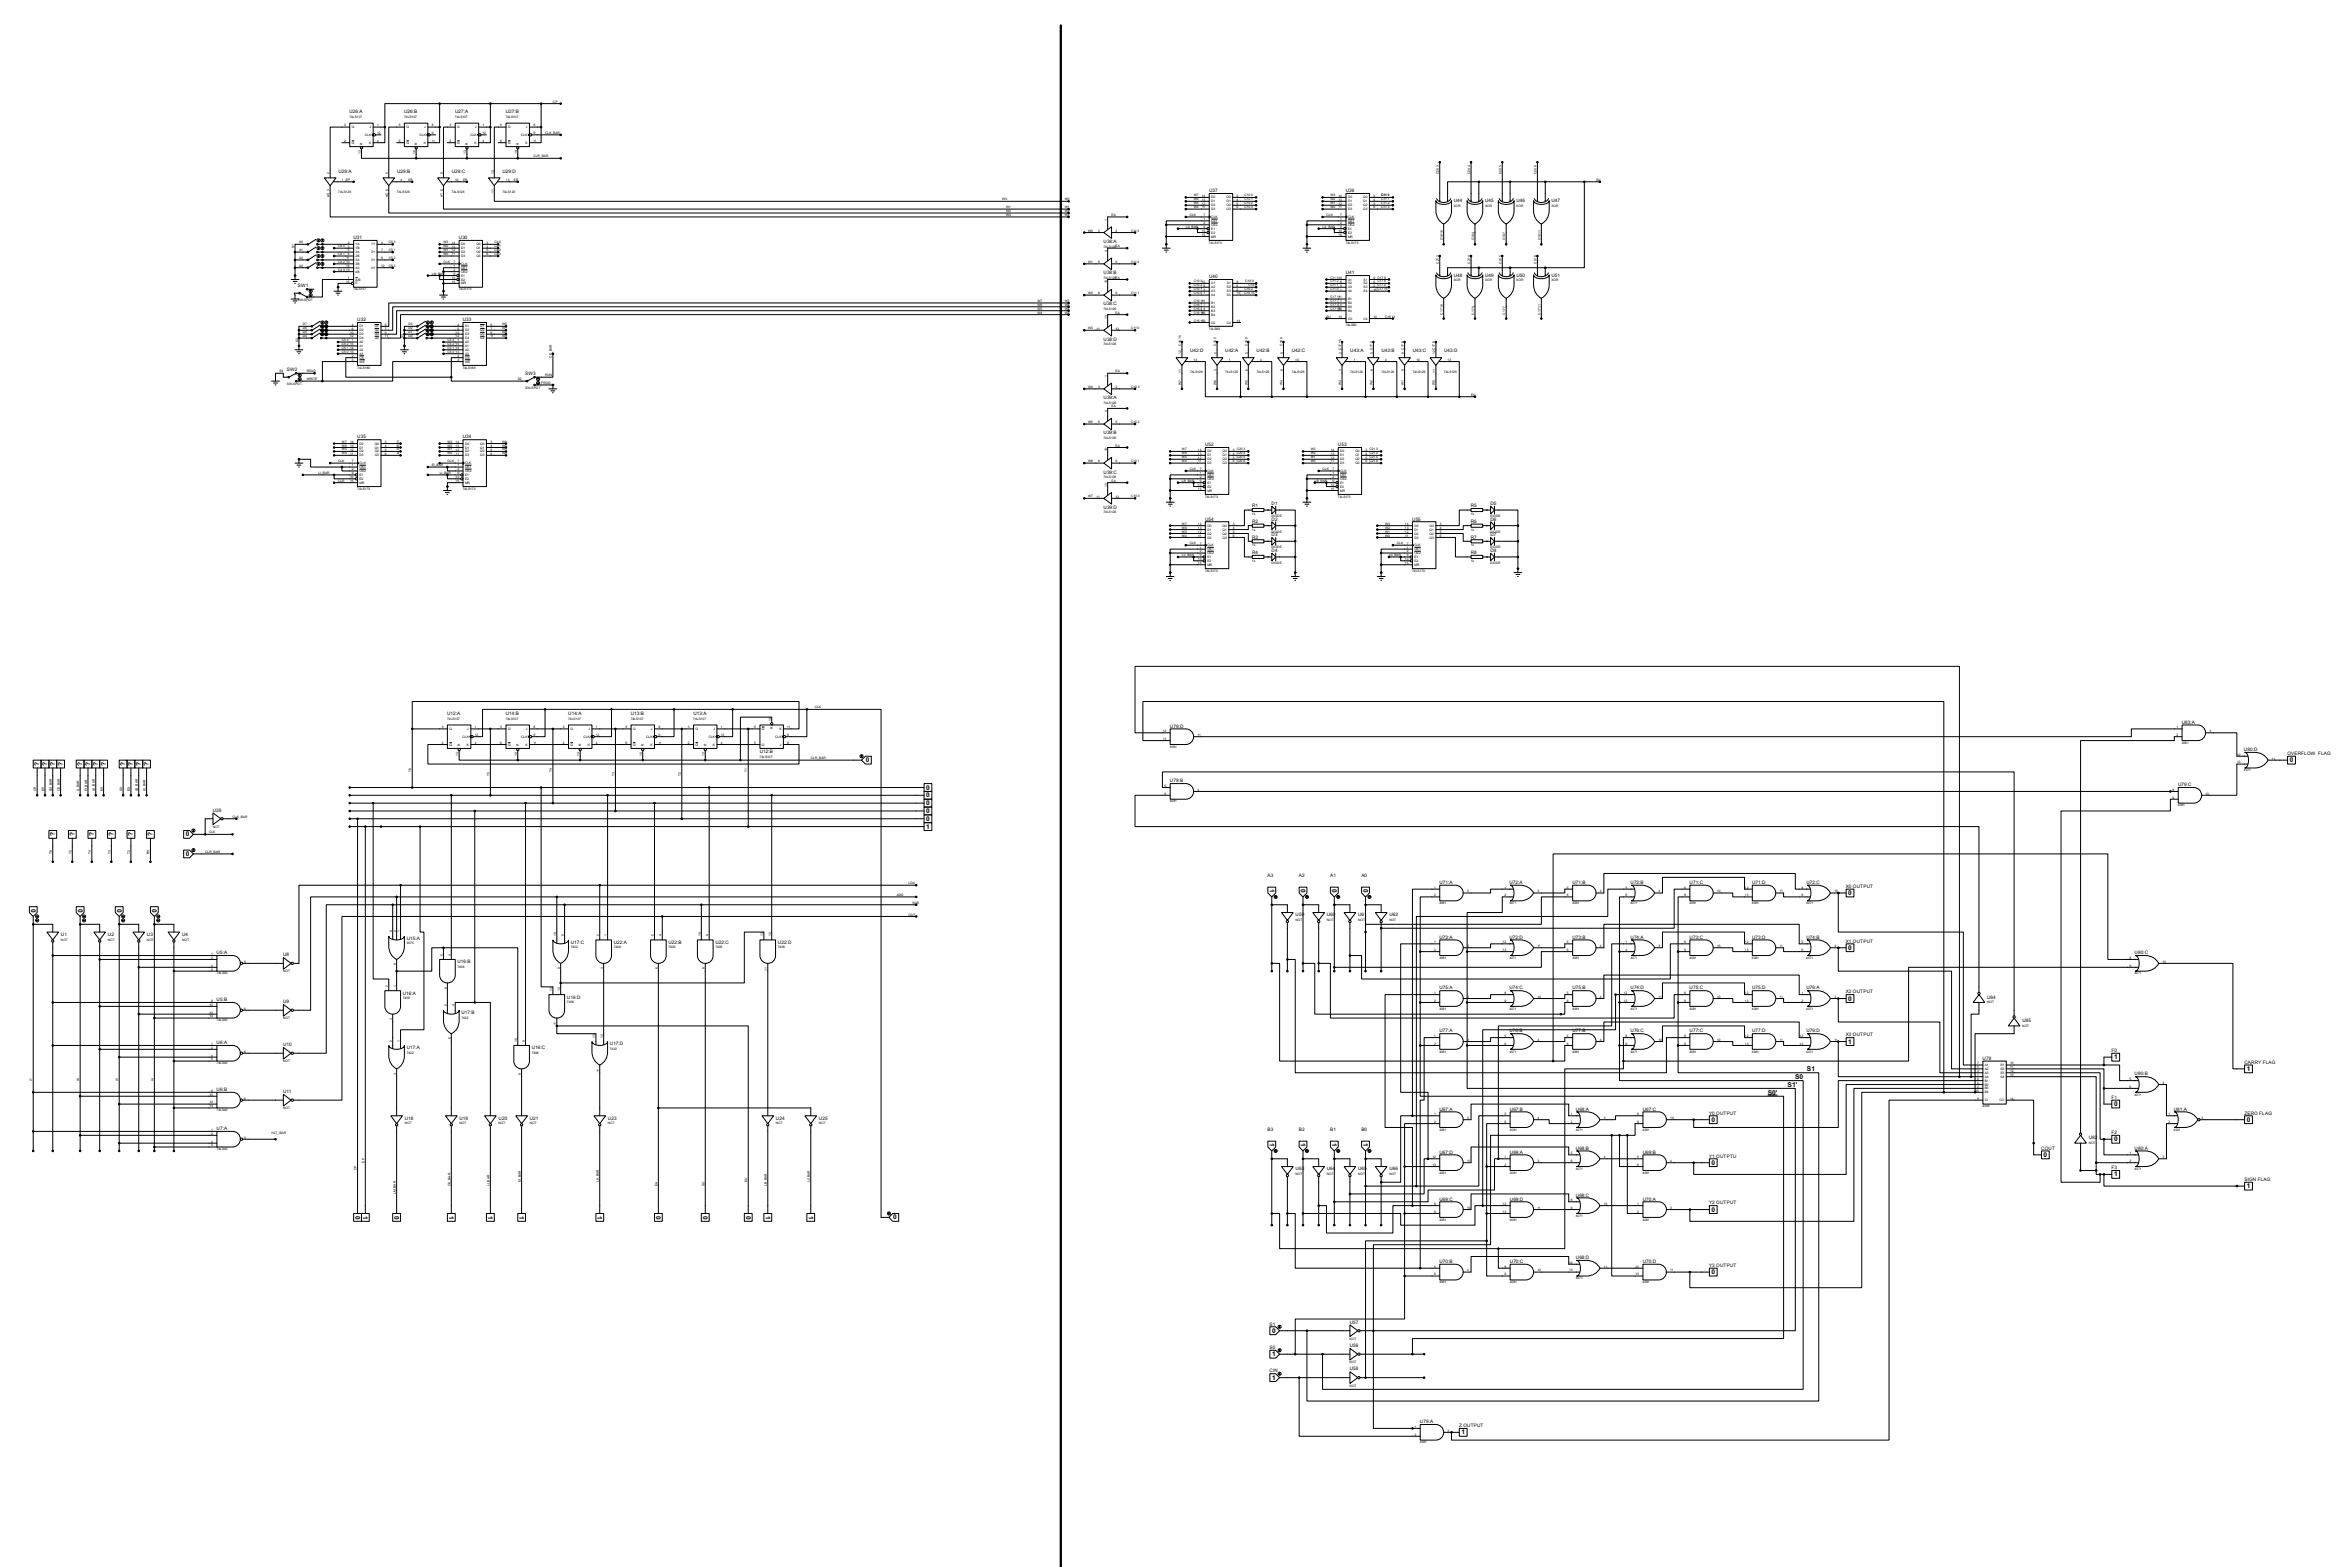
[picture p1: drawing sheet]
<svg xmlns="http://www.w3.org/2000/svg" width="1526mm" height="1018mm" viewBox="0 0 1526 1018" stroke-linecap="round" stroke-linejoin="round" font-family="sans-serif">
<defs><g id="words">
<g font-size="4.9">
<text x="1167" y="701">S0</text>
<text x="1175" y="696">S1</text>
<text x="1162" y="706">S1'</text>
<text x="1149" y="712">S0'</text>
</g>
<g font-size="4.8">
<text x="25" y="498" transform="rotate(-90 25 498)">?</text>
<text x="31" y="498" transform="rotate(-90 31 498)">?</text>
<text x="36" y="498" transform="rotate(-90 36 498)">?</text>
<text x="41" y="498" transform="rotate(-90 41 498)">?</text>
<text x="53" y="498" transform="rotate(-90 53 498)">?</text>
<text x="59" y="498" transform="rotate(-90 59 498)">?</text>
<text x="64" y="498" transform="rotate(-90 64 498)">?</text>
<text x="69" y="498" transform="rotate(-90 69 498)">?</text>
<text x="81" y="498" transform="rotate(-90 81 498)">?</text>
<text x="86" y="498" transform="rotate(-90 86 498)">?</text>
<text x="92" y="498" transform="rotate(-90 92 498)">?</text>
<text x="97" y="498" transform="rotate(-90 97 498)">?</text>
<text x="563" y="495">0</text>
<text x="1489" y="495">0</text>
<text x="602" y="513">0</text>
<text x="602" y="518">0</text>
<text x="602" y="523">0</text>
<text x="602" y="528">0</text>
<text x="602" y="534">0</text>
<text x="602" y="539">1</text>
<text x="36" y="543" transform="rotate(-90 36 543)">?</text>
<text x="48" y="544" transform="rotate(-90 48 544)">?</text>
<text x="61" y="544" transform="rotate(-90 61 544)">?</text>
<text x="74" y="544" transform="rotate(-90 74 544)">?</text>
<text x="86" y="544" transform="rotate(-90 86 544)">?</text>
<text x="99" y="544" transform="rotate(-90 99 544)">?</text>
<text x="121" y="544">0</text>
<text x="121" y="556">0</text>
<text x="825" y="578" transform="rotate(90 825 578)">1</text>
<text x="846" y="578" transform="rotate(90 846 578)">0</text>
<text x="866" y="578" transform="rotate(90 866 578)">0</text>
<text x="886" y="578" transform="rotate(90 886 578)">0</text>
<text x="1202" y="582">0</text>
<text x="20" y="591" transform="rotate(90 20 591)">0</text>
<text x="51" y="591" transform="rotate(90 51 591)">0</text>
<text x="76" y="591" transform="rotate(90 76 591)">0</text>
<text x="99" y="591" transform="rotate(90 99 591)">0</text>
<text x="1202" y="617">0</text>
<text x="1202" y="650">0</text>
<text x="1202" y="678">1</text>
<text x="1374" y="688">1</text>
<text x="1461" y="696">1</text>
<text x="1374" y="719">0</text>
<text x="1113" y="729">0</text>
<text x="1461" y="729">0</text>
<text x="825" y="743" transform="rotate(90 825 743)">1</text>
<text x="846" y="743" transform="rotate(90 846 743)">1</text>
<text x="866" y="743" transform="rotate(90 866 743)">1</text>
<text x="886" y="743" transform="rotate(90 886 743)">1</text>
<text x="1374" y="742">0</text>
<text x="1329" y="752">0</text>
<text x="1113" y="757">0</text>
<text x="1374" y="765">1</text>
<text x="1461" y="772">1</text>
<text x="231" y="790" transform="rotate(90 231 790)">0</text>
<text x="236" y="790" transform="rotate(90 236 790)">1</text>
<text x="257" y="790" transform="rotate(90 257 790)">0</text>
<text x="292" y="790" transform="rotate(90 292 790)">1</text>
<text x="317" y="790" transform="rotate(90 317 790)">1</text>
<text x="338" y="790" transform="rotate(90 338 790)">1</text>
<text x="389" y="790" transform="rotate(90 389 790)">1</text>
<text x="427" y="790" transform="rotate(90 427 790)">0</text>
<text x="457" y="790" transform="rotate(90 457 790)">0</text>
<text x="485" y="790" transform="rotate(90 485 790)">0</text>
<text x="498" y="790" transform="rotate(90 498 790)">1</text>
<text x="526" y="790" transform="rotate(90 526 790)">1</text>
<text x="1113" y="788">0</text>
<text x="581" y="793">0</text>
<text x="1113" y="828">0</text>
<text x="827" y="866">0</text>
<text x="827" y="882">1</text>
<text x="827" y="897">1</text>
<text x="950" y="932">1</text>
</g>
<g font-size="3.4">
<text x="227" y="74">U26:A</text>
<text x="263" y="74">U26:B</text>
<text x="296" y="74">U27:A</text>
<text x="329" y="74">U27:B</text>
<text x="220" y="112">U29:A</text>
<text x="258" y="112">U29:B</text>
<text x="294" y="112">U29:C</text>
<text x="327" y="112">U29:D</text>
<text x="786" y="125">U37</text>
<text x="875" y="125">U36</text>
<text x="945" y="132">U44</text>
<text x="966" y="132">U45</text>
<text x="986" y="132">U46</text>
<text x="1009" y="132">U47</text>
<text x="230" y="155">U31</text>
<text x="298" y="155">U30</text>
<text x="717" y="158">U38:A</text>
<text x="717" y="178">U38:B</text>
<text x="875" y="178">U41</text>
<text x="945" y="180">U48</text>
<text x="966" y="180">U49</text>
<text x="986" y="180">U50</text>
<text x="1009" y="180">U51</text>
<text x="786" y="181">U40</text>
<text x="194" y="187">SW1</text>
<text x="717" y="199">U38:C</text>
<text x="232" y="209">U32</text>
<text x="301" y="209">U33</text>
<text x="717" y="221">U38:D</text>
<text x="774" y="229">U42:D</text>
<text x="797" y="229">U42:A</text>
<text x="817" y="229">U42:B</text>
<text x="840" y="229">U42:C</text>
<text x="878" y="229">U43:A</text>
<text x="898" y="229">U43:B</text>
<text x="919" y="229">U43:C</text>
<text x="939" y="229">U43:D</text>
<text x="187" y="241">SW2</text>
<text x="342" y="244">SW3</text>
<text x="717" y="260">U39:A</text>
<text x="232" y="285">U35</text>
<text x="301" y="285">U34</text>
<text x="717" y="282">U39:B</text>
<text x="783" y="290">U52</text>
<text x="870" y="290">U53</text>
<text x="717" y="308">U39:C</text>
<text x="814" y="330">R1</text>
<text x="827" y="328">D1</text>
<text x="956" y="330">R5</text>
<text x="969" y="328">D5</text>
<text x="717" y="331">U39:D</text>
<text x="783" y="338">U54</text>
<text x="814" y="340">R2</text>
<text x="827" y="338">D2</text>
<text x="918" y="338">U55</text>
<text x="956" y="340">R6</text>
<text x="969" y="338">D6</text>
<text x="814" y="350">R3</text>
<text x="827" y="349">D3</text>
<text x="956" y="350">R7</text>
<text x="969" y="349">D7</text>
<text x="827" y="359">D4</text>
<text x="969" y="359">D8</text>
<text x="814" y="360">R4</text>
<text x="956" y="360">R8</text>
<text x="291" y="465">U12:A</text>
<text x="329" y="465">U14:B</text>
<text x="369" y="465">U14:A</text>
<text x="410" y="465">U13:B</text>
<text x="451" y="465">U13:A</text>
<text x="761" y="473">U79:D</text>
<text x="1418" y="470">U83:A</text>
<text x="494" y="489">U12:B</text>
<text x="1459" y="488">U80:D</text>
<text x="1487" y="491">OVERFLOW FLAG</text>
<text x="761" y="509">U79:B</text>
<text x="1416" y="511">U79:C</text>
<text x="138" y="528">U28</text>
<text x="824" y="570">A3</text>
<text x="844" y="570">A2</text>
<text x="865" y="570">A1</text>
<text x="885" y="570">A0</text>
<text x="936" y="575">U71:A</text>
<text x="981" y="575">U72:A</text>
<text x="1022" y="575">U71:B</text>
<text x="1060" y="575">U72:B</text>
<text x="1098" y="575">U71:C</text>
<text x="1139" y="575">U71:D</text>
<text x="1174" y="575">U72:C</text>
<text x="1200" y="577">X0 OUTPUT</text>
<text x="842" y="596">U59</text>
<text x="863" y="596">U60</text>
<text x="883" y="596">U61</text>
<text x="903" y="596">U62</text>
<text x="40" y="608">U1</text>
<text x="70" y="608">U2</text>
<text x="96" y="608">U3</text>
<text x="118" y="608">U4</text>
<text x="264" y="611">U15:A</text>
<text x="936" y="610">U73:A</text>
<text x="981" y="610">U72:D</text>
<text x="1022" y="610">U73:B</text>
<text x="1060" y="610">U74:A</text>
<text x="1098" y="610">U73:C</text>
<text x="1139" y="610">U73:D</text>
<text x="1174" y="610">U74:B</text>
<text x="371" y="613">U17:C</text>
<text x="399" y="613">U22:A</text>
<text x="435" y="613">U22:B</text>
<text x="465" y="613">U22:C</text>
<text x="506" y="613">U22:D</text>
<text x="1200" y="613">X1 OUTPUT</text>
<text x="141" y="620">U5:A</text>
<text x="184" y="622">U8</text>
<text x="1388" y="620">U80:C</text>
<text x="297" y="626">U16:B</text>
<text x="262" y="646">U16:A</text>
<text x="936" y="643">U75:A</text>
<text x="981" y="643">U74:C</text>
<text x="1022" y="643">U75:B</text>
<text x="1060" y="643">U74:D</text>
<text x="1098" y="643">U75:C</text>
<text x="1139" y="643">U75:D</text>
<text x="1174" y="643">U76:A</text>
<text x="1200" y="646">X2 OUTPUT</text>
<text x="141" y="651">U5:B</text>
<text x="184" y="652">U9</text>
<text x="369" y="649">U16:D</text>
<text x="1292" y="649">U84</text>
<text x="300" y="659">U17:B</text>
<text x="1315" y="664">U85</text>
<text x="936" y="671">U77:A</text>
<text x="981" y="671">U76:B</text>
<text x="1022" y="671">U77:B</text>
<text x="1060" y="671">U76:C</text>
<text x="1098" y="671">U77:C</text>
<text x="1139" y="671">U77:D</text>
<text x="1174" y="671">U76:D</text>
<text x="1200" y="674">X3 OUTPUT</text>
<text x="141" y="679">U6:A</text>
<text x="184" y="680">U10</text>
<text x="264" y="682">U17:A</text>
<text x="346" y="682">U16:C</text>
<text x="397" y="680">U17:D</text>
<text x="1373" y="684">F0</text>
<text x="1289" y="689">U78</text>
<text x="1459" y="691">CARRY FLAG</text>
<text x="1388" y="699">U80:B</text>
<text x="141" y="709">U6:B</text>
<text x="184" y="710">U11</text>
<text x="1373" y="714">F1</text>
<text x="936" y="722">U67:A</text>
<text x="982" y="722">U67:B</text>
<text x="1025" y="722">U68:A</text>
<text x="1068" y="722">U67:C</text>
<text x="1111" y="724">Y0 OUTPUT</text>
<text x="1413" y="722">U81:A</text>
<text x="1459" y="724">ZERO FLAG</text>
<text x="263" y="728">U18</text>
<text x="299" y="728">U19</text>
<text x="324" y="728">U20</text>
<text x="344" y="728">U21</text>
<text x="395" y="728">U23</text>
<text x="504" y="728">U24</text>
<text x="532" y="728">U25</text>
<text x="141" y="735">U7:A</text>
<text x="824" y="735">B3</text>
<text x="844" y="735">B2</text>
<text x="865" y="735">B1</text>
<text x="885" y="735">B0</text>
<text x="1373" y="737">F2</text>
<text x="1358" y="740">U82</text>
<text x="936" y="750">U67:D</text>
<text x="982" y="750">U69:A</text>
<text x="1025" y="747">U68:B</text>
<text x="1068" y="750">U69:B</text>
<text x="1327" y="747">COUT</text>
<text x="1388" y="747">U80:A</text>
<text x="1111" y="752">Y1 OUTPTU</text>
<text x="842" y="761">U63</text>
<text x="863" y="761">U64</text>
<text x="883" y="761">U65</text>
<text x="903" y="761">U66</text>
<text x="1373" y="760">F3</text>
<text x="1459" y="768">SIGN FLAG</text>
<text x="1025" y="778">U68:C</text>
<text x="936" y="780">U69:C</text>
<text x="982" y="780">U69:D</text>
<text x="1068" y="780">U70:A</text>
<text x="1111" y="783">Y2 OUTPUT</text>
<text x="936" y="821">U70:B</text>
<text x="982" y="821">U70:C</text>
<text x="1025" y="818">U68:D</text>
<text x="1068" y="821">U70:D</text>
<text x="1111" y="823">Y3 OUTPUT</text>
<text x="825" y="862">S1</text>
<text x="877" y="860">U57</text>
<text x="877" y="876">U56</text>
<text x="825" y="877">S0</text>
<text x="825" y="892">CIN</text>
<text x="877" y="891">U58</text>
<text x="923" y="925">U79:A</text>
<text x="949" y="928">Z OUTPUT</text>
</g>
<g font-size="2.4">
<text x="359" y="67">CP</text>
<text x="227" y="77">74LS107</text>
<text x="263" y="77">74LS107</text>
<text x="296" y="77">74LS107</text>
<text x="329" y="77">74LS107</text>
<text x="224" y="82">3</text>
<text x="229" y="83">Q</text>
<text x="240" y="83">J</text>
<text x="245" y="82">1</text>
<text x="259" y="82">5</text>
<text x="264" y="83">Q</text>
<text x="276" y="83">J</text>
<text x="281" y="82">8</text>
<text x="292" y="82">3</text>
<text x="297" y="83">Q</text>
<text x="309" y="83">J</text>
<text x="314" y="82">1</text>
<text x="325" y="82">5</text>
<text x="330" y="83">Q</text>
<text x="342" y="83">J</text>
<text x="347" y="82">8</text>
<text x="237" y="88">CLK</text>
<text x="245" y="87">12</text>
<text x="273" y="88">CLK</text>
<text x="281" y="87">9</text>
<text x="306" y="88">CLK</text>
<text x="314" y="87">12</text>
<text x="339" y="88">CLK</text>
<text x="347" y="87">9</text>
<text x="354" y="87">CLK_BAR</text>
<text x="224" y="92">2</text>
<text x="229" y="93">Q</text>
<text x="236" y="94" transform="rotate(-90 236 94)">R</text>
<text x="240" y="93">K</text>
<text x="245" y="92">4</text>
<text x="259" y="92">6</text>
<text x="264" y="93">Q</text>
<text x="271" y="94" transform="rotate(-90 271 94)">R</text>
<text x="276" y="93">K</text>
<text x="281" y="92">11</text>
<text x="292" y="92">2</text>
<text x="297" y="93">Q</text>
<text x="304" y="94" transform="rotate(-90 304 94)">R</text>
<text x="309" y="93">K</text>
<text x="314" y="92">4</text>
<text x="325" y="92">6</text>
<text x="330" y="93">Q</text>
<text x="337" y="94" transform="rotate(-90 337 94)">R</text>
<text x="342" y="93">K</text>
<text x="347" y="92">11</text>
<text x="235" y="100" transform="rotate(-90 235 100)">13</text>
<text x="270" y="100" transform="rotate(-90 270 100)">10</text>
<text x="303" y="100" transform="rotate(-90 303 100)">13</text>
<text x="336" y="100" transform="rotate(-90 336 100)">10</text>
<text x="347" y="102">CLR_BAR</text>
<text x="214" y="113" transform="rotate(-90 214 113)">2</text>
<text x="252" y="113" transform="rotate(-90 252 113)">5</text>
<text x="288" y="113" transform="rotate(-90 288 113)">9</text>
<text x="321" y="113" transform="rotate(-90 321 113)">12</text>
<text x="935" y="113" transform="rotate(-90 935 113)">C20</text>
<text x="935" y="109" transform="rotate(-90 935 109)">3</text>
<text x="956" y="113" transform="rotate(-90 956 113)">C20</text>
<text x="956" y="109" transform="rotate(-90 956 109)">4</text>
<text x="976" y="113" transform="rotate(-90 976 113)">C20</text>
<text x="976" y="109" transform="rotate(-90 976 109)">5</text>
<text x="999" y="113" transform="rotate(-90 999 113)">C20</text>
<text x="999" y="109" transform="rotate(-90 999 109)">6</text>
<text x="222" y="118">1 EP</text>
<text x="260" y="118">4</text>
<text x="265" y="118">EP</text>
<text x="296" y="118">10</text>
<text x="301" y="118">EP</text>
<text x="329" y="118">13</text>
<text x="334" y="118">EP</text>
<text x="1038" y="118">SU</text>
<text x="214" y="124" transform="rotate(-90 214 124)">3</text>
<text x="220" y="125">74LS126</text>
<text x="252" y="124" transform="rotate(-90 252 124)">6</text>
<text x="258" y="125">74LS126</text>
<text x="288" y="124" transform="rotate(-90 288 124)">8</text>
<text x="294" y="125">74LS126</text>
<text x="321" y="125" transform="rotate(-90 321 125)">11</text>
<text x="327" y="125">74LS126</text>
<text x="214" y="128" transform="rotate(-90 214 128)">w3</text>
<text x="252" y="128" transform="rotate(-90 252 128)">w2</text>
<text x="288" y="128" transform="rotate(-90 288 128)">w1</text>
<text x="652" y="130">W0</text>
<text x="692" y="130">W0</text>
<text x="776" y="130">W6</text>
<text x="776" y="128">W7</text>
<text x="781" y="128">14</text>
<text x="781" y="130">13</text>
<text x="787" y="129">D0</text>
<text x="787" y="132">D1</text>
<text x="797" y="129">Q0</text>
<text x="797" y="132">Q1</text>
<text x="804" y="128">3</text>
<text x="804" y="130">4</text>
<text x="809" y="128">C10</text>
<text x="809" y="130">C10</text>
<text x="813" y="128">0</text>
<text x="813" y="130">1</text>
<text x="865" y="130">W2</text>
<text x="865" y="128">W3</text>
<text x="870" y="128">14</text>
<text x="870" y="130">13</text>
<text x="876" y="129">D0</text>
<text x="876" y="132">D1</text>
<text x="886" y="129">Q0</text>
<text x="886" y="132">Q1</text>
<text x="893" y="128">3</text>
<text x="893" y="130">4</text>
<text x="898" y="128">C11</text>
<text x="898" y="130">C11</text>
<text x="902" y="128">1</text>
<text x="902" y="128">0</text>
<text x="902" y="130">1</text>
<text x="654" y="135">W1</text>
<text x="654" y="138">W2</text>
<text x="692" y="135">W1</text>
<text x="692" y="138">W2</text>
<text x="776" y="135">W4</text>
<text x="776" y="133">W5</text>
<text x="781" y="133">12</text>
<text x="781" y="135">11</text>
<text x="787" y="134">D2</text>
<text x="787" y="137">D3</text>
<text x="797" y="134">Q2</text>
<text x="797" y="137">Q3</text>
<text x="804" y="133">5</text>
<text x="804" y="135">6</text>
<text x="809" y="133">C10</text>
<text x="809" y="135">C10</text>
<text x="813" y="133">2</text>
<text x="813" y="135">3</text>
<text x="865" y="135">W0</text>
<text x="865" y="133">W1</text>
<text x="870" y="133">12</text>
<text x="870" y="135">11</text>
<text x="876" y="134">D2</text>
<text x="876" y="137">D3</text>
<text x="886" y="134">Q2</text>
<text x="886" y="137">Q3</text>
<text x="893" y="133">5</text>
<text x="893" y="135">6</text>
<text x="898" y="133">C11</text>
<text x="898" y="135">C11</text>
<text x="902" y="133">2</text>
<text x="902" y="135">3</text>
<text x="945" y="135">XOR</text>
<text x="965" y="135">XOR</text>
<text x="986" y="135">XOR</text>
<text x="1009" y="135">XOR</text>
<text x="654" y="140">W3</text>
<text x="692" y="140">W3</text>
<text x="720" y="144" transform="rotate(-90 720 144)">1</text>
<text x="723" y="140">EA</text>
<text x="773" y="140">CLK</text>
<text x="782" y="141">7</text>
<text x="782" y="143">1</text>
<text x="787" y="142">CLK</text>
<text x="862" y="140">CLK</text>
<text x="871" y="141">7</text>
<text x="871" y="143">1</text>
<text x="876" y="142">CLK</text>
<text x="771" y="148">LA_BAR</text>
<text x="782" y="146">2</text>
<text x="782" y="148">9</text>
<text x="787" y="144">OE1</text>
<text x="787" y="147">OE2</text>
<text x="787" y="149">E1</text>
<text x="860" y="148">LA_BAR</text>
<text x="871" y="146">2</text>
<text x="871" y="148">9</text>
<text x="876" y="144">OE1</text>
<text x="876" y="147">OE2</text>
<text x="876" y="149">E1</text>
<text x="707" y="151">W0</text>
<text x="714" y="151">3</text>
<text x="725" y="151">2</text>
<text x="735" y="151">C11</text>
<text x="740" y="151">3</text>
<text x="781" y="151">10</text>
<text x="781" y="153">15</text>
<text x="787" y="152">E2</text>
<text x="787" y="154">MR</text>
<text x="870" y="151">10</text>
<text x="870" y="153">15</text>
<text x="876" y="152">E2</text>
<text x="876" y="154">MR</text>
<text x="938" y="152" transform="rotate(-90 938 152)">16</text>
<text x="958" y="152" transform="rotate(-90 958 152)">4</text>
<text x="979" y="152" transform="rotate(-90 979 152)">7</text>
<text x="1001" y="152" transform="rotate(-90 1001 152)">11</text>
<text x="191" y="161" transform="rotate(-90 191 161)">S1</text>
<text x="194" y="158">A0</text>
<text x="220" y="161">C4</text>
<text x="223" y="161">0</text>
<text x="226" y="158">2</text>
<text x="226" y="161">3</text>
<text x="231" y="159">1A</text>
<text x="241" y="159">1Y</text>
<text x="248" y="158">4</text>
<text x="253" y="158">C5</text>
<text x="256" y="158">0</text>
<text x="288" y="158">W3</text>
<text x="288" y="161">W2</text>
<text x="294" y="158">14</text>
<text x="294" y="161">13</text>
<text x="300" y="159">D0</text>
<text x="310" y="159">Q0</text>
<text x="316" y="158">3</text>
<text x="316" y="161">4</text>
<text x="321" y="158">C4</text>
<text x="321" y="161">C4</text>
<text x="325" y="158">0</text>
<text x="325" y="161">1</text>
<text x="717" y="161">74LS126EA</text>
<text x="786" y="158">74LS173</text>
<text x="875" y="158">74LS173</text>
<text x="938" y="156" transform="rotate(-90 938 156)">C16</text>
<text x="958" y="156" transform="rotate(-90 958 156)">C16</text>
<text x="979" y="156" transform="rotate(-90 979 156)">C16</text>
<text x="1001" y="156" transform="rotate(-90 1001 156)">C16</text>
<text x="194" y="163">A1</text>
<text x="220" y="166">C4</text>
<text x="223" y="166">1</text>
<text x="226" y="163">5</text>
<text x="226" y="166">6</text>
<text x="231" y="162">1B</text>
<text x="231" y="165">2A</text>
<text x="231" y="167">2B</text>
<text x="241" y="165">2Y</text>
<text x="248" y="163">7</text>
<text x="253" y="163">C5</text>
<text x="256" y="163">1</text>
<text x="288" y="166">W0</text>
<text x="288" y="163">W1</text>
<text x="294" y="163">12</text>
<text x="294" y="166">11</text>
<text x="300" y="162">D1</text>
<text x="300" y="165">D2</text>
<text x="300" y="167">D3</text>
<text x="310" y="162">Q1</text>
<text x="310" y="165">Q2</text>
<text x="310" y="167">Q3</text>
<text x="316" y="163">5</text>
<text x="316" y="166">6</text>
<text x="321" y="166">C4</text>
<text x="321" y="163">C4</text>
<text x="325" y="166">3</text>
<text x="325" y="163">2</text>
<text x="720" y="164" transform="rotate(-90 720 164)">4</text>
<text x="935" y="167" transform="rotate(-90 935 167)">3</text>
<text x="956" y="167" transform="rotate(-90 956 167)">4</text>
<text x="976" y="167" transform="rotate(-90 976 167)">5</text>
<text x="999" y="167" transform="rotate(-90 999 167)">6</text>
<text x="194" y="168">A2</text>
<text x="194" y="173">A3</text>
<text x="220" y="171">C4</text>
<text x="223" y="171">2</text>
<text x="225" y="171">10</text>
<text x="225" y="174">14</text>
<text x="225" y="169">11</text>
<text x="231" y="170">3A</text>
<text x="231" y="172">3B</text>
<text x="241" y="170">3Y</text>
<text x="248" y="169">9</text>
<text x="248" y="174">12</text>
<text x="253" y="168">C5</text>
<text x="253" y="173">C5</text>
<text x="256" y="168">2</text>
<text x="256" y="173">3</text>
<text x="288" y="171">CLK</text>
<text x="295" y="171">7</text>
<text x="295" y="174">1</text>
<text x="300" y="172">CLK</text>
<text x="707" y="171">W1</text>
<text x="714" y="171">6</text>
<text x="725" y="171">5</text>
<text x="735" y="171">C11</text>
<text x="740" y="171">2</text>
<text x="935" y="171" transform="rotate(-90 935 171)">C21</text>
<text x="956" y="171" transform="rotate(-90 956 171)">C21</text>
<text x="976" y="171" transform="rotate(-90 976 171)">C21</text>
<text x="999" y="171" transform="rotate(-90 999 171)">C21</text>
<text x="220" y="176">C4</text>
<text x="223" y="176">3</text>
<text x="225" y="176">13</text>
<text x="231" y="175">4A</text>
<text x="231" y="177">4B</text>
<text x="241" y="175">4Y</text>
<text x="281" y="179">LM_BAR</text>
<text x="295" y="176">2</text>
<text x="295" y="179">9</text>
<text x="300" y="175">OE1</text>
<text x="300" y="177">OE2</text>
<text x="300" y="180">E1</text>
<text x="225" y="184">15</text>
<text x="226" y="181">1</text>
<text x="231" y="182">A/B</text>
<text x="231" y="185">E</text>
<text x="294" y="181">10</text>
<text x="294" y="184">15</text>
<text x="300" y="182">E2</text>
<text x="300" y="185">MR</text>
<text x="717" y="181">74LS126EA</text>
<text x="720" y="184" transform="rotate(-90 720 184)">10</text>
<text x="776" y="184">C10</text>
<text x="780" y="184">310</text>
<text x="787" y="185">A1</text>
<text x="798" y="185">S1</text>
<text x="804" y="184">9</text>
<text x="810" y="184">C16</text>
<text x="814" y="184">9</text>
<text x="865" y="184">C11</text>
<text x="865" y="181">C11</text>
<text x="869" y="184">2</text>
<text x="869" y="181">310</text>
<text x="871" y="184">8</text>
<text x="876" y="182">A1</text>
<text x="876" y="185">A2</text>
<text x="887" y="182">S1</text>
<text x="887" y="185">S2</text>
<text x="893" y="181">9 C17</text>
<text x="893" y="184">6 C17</text>
<text x="900" y="181">9</text>
<text x="900" y="184">6</text>
<text x="945" y="183">XOR</text>
<text x="965" y="183">XOR</text>
<text x="986" y="183">XOR</text>
<text x="1009" y="183">XOR</text>
<text x="230" y="189">74LS157</text>
<text x="298" y="189">74LS173</text>
<text x="707" y="191">W2</text>
<text x="714" y="191">8</text>
<text x="725" y="191">9</text>
<text x="735" y="191">C11</text>
<text x="740" y="191">1</text>
<text x="776" y="189">C10</text>
<text x="776" y="186">C10</text>
<text x="776" y="191">C10</text>
<text x="780" y="189">1</text>
<text x="780" y="186">2</text>
<text x="780" y="191">0</text>
<text x="782" y="186">8</text>
<text x="782" y="189">3</text>
<text x="782" y="191">1</text>
<text x="787" y="187">A2</text>
<text x="787" y="190">A3</text>
<text x="798" y="187">S2</text>
<text x="798" y="190">S3</text>
<text x="804" y="186">6</text>
<text x="804" y="189">2</text>
<text x="804" y="191">15</text>
<text x="809" y="191">C16</text>
<text x="809" y="189">C16</text>
<text x="812" y="186">C16</text>
<text x="813" y="191">15</text>
<text x="813" y="189">2</text>
<text x="816" y="186">6</text>
<text x="865" y="189">C11</text>
<text x="865" y="186">C11</text>
<text x="869" y="189">0</text>
<text x="869" y="186">1</text>
<text x="871" y="186">3</text>
<text x="871" y="189">1</text>
<text x="876" y="187">A3</text>
<text x="876" y="190">A4</text>
<text x="887" y="187">S3</text>
<text x="887" y="190">S4</text>
<text x="893" y="186">2 C17</text>
<text x="893" y="189">15C17</text>
<text x="900" y="186">2</text>
<text x="900" y="189">15</text>
<text x="194" y="196">SW-SPDT</text>
<text x="674" y="196">W7</text>
<text x="692" y="196">W7</text>
<text x="776" y="196">C16</text>
<text x="780" y="196">111</text>
<text x="781" y="196">1</text>
<text x="787" y="193">A4</text>
<text x="787" y="198">B1</text>
<text x="798" y="193">S4</text>
<text x="865" y="194">C17</text>
<text x="865" y="196">C17</text>
<text x="869" y="194">111</text>
<text x="869" y="196">7</text>
<text x="870" y="194">1</text>
<text x="871" y="196">7</text>
<text x="876" y="195">B1</text>
<text x="876" y="198">B2</text>
<text x="674" y="199">W6</text>
<text x="674" y="201">W5</text>
<text x="674" y="204">W4</text>
<text x="692" y="199">W6</text>
<text x="692" y="201">W5</text>
<text x="692" y="204">W4</text>
<text x="717" y="202">74LS126</text>
<text x="725" y="204">EA</text>
<text x="776" y="199">C16</text>
<text x="776" y="201">C16</text>
<text x="776" y="204">C16</text>
<text x="780" y="199">7</text>
<text x="780" y="201">4</text>
<text x="780" y="204">1166</text>
<text x="782" y="199">7</text>
<text x="782" y="202">4</text>
<text x="787" y="200">B2</text>
<text x="787" y="203">B3</text>
<text x="865" y="199">C17</text>
<text x="865" y="201">C17</text>
<text x="869" y="199">4</text>
<text x="869" y="201">1166</text>
<text x="871" y="199">4</text>
<text x="876" y="200">B3</text>
<text x="876" y="203">B4</text>
<text x="938" y="200" transform="rotate(-90 938 200)">16</text>
<text x="958" y="200" transform="rotate(-90 958 200)">4</text>
<text x="979" y="200" transform="rotate(-90 979 200)">7</text>
<text x="1001" y="200" transform="rotate(-90 1001 200)">11</text>
<text x="720" y="207" transform="rotate(-90 720 207)">13</text>
<text x="776" y="209">C16</text>
<text x="780" y="209">1133</text>
<text x="787" y="205">B4</text>
<text x="804" y="209">14</text>
<text x="862" y="206">SU</text>
<text x="870" y="207">13</text>
<text x="876" y="208">C0</text>
<text x="886" y="208">C4</text>
<text x="893" y="207">14</text>
<text x="900" y="206">C16</text>
<text x="905" y="206">13</text>
<text x="938" y="204" transform="rotate(-90 938 204)">C17</text>
<text x="958" y="204" transform="rotate(-90 958 204)">C17</text>
<text x="979" y="204" transform="rotate(-90 979 204)">C17</text>
<text x="1001" y="204" transform="rotate(-90 1001 204)">C17</text>
<text x="197" y="212">D7</text>
<text x="197" y="214">D6</text>
<text x="229" y="212">4</text>
<text x="229" y="214">6</text>
<text x="234" y="213">D1</text>
<text x="234" y="215">D2</text>
<text x="244" y="213">Q1</text>
<text x="244" y="215">Q2</text>
<text x="250" y="212">5</text>
<text x="250" y="214">7</text>
<text x="265" y="212">D3</text>
<text x="265" y="214">D2</text>
<text x="297" y="212">4</text>
<text x="297" y="214">6</text>
<text x="302" y="213">D1</text>
<text x="302" y="215">D2</text>
<text x="312" y="213">Q1</text>
<text x="312" y="215">Q2</text>
<text x="319" y="212">5</text>
<text x="319" y="214">7</text>
<text x="326" y="212">W0</text>
<text x="326" y="214">W1</text>
<text x="707" y="214">W3</text>
<text x="713" y="214">11</text>
<text x="725" y="214">12</text>
<text x="735" y="214">C11</text>
<text x="740" y="214">0</text>
<text x="786" y="214">74LS83</text>
<text x="787" y="210">C0</text>
<text x="797" y="210">C4</text>
<text x="875" y="212">74LS83</text>
<text x="197" y="217">D5</text>
<text x="197" y="219">D4</text>
<text x="222" y="222">C5</text>
<text x="226" y="222">3</text>
<text x="228" y="217">10</text>
<text x="228" y="219">12</text>
<text x="229" y="222">1</text>
<text x="234" y="218">D3</text>
<text x="234" y="220">D4</text>
<text x="244" y="218">Q3</text>
<text x="244" y="220">Q4</text>
<text x="250" y="217">9</text>
<text x="250" y="219">11</text>
<text x="262" y="220" transform="rotate(-90 262 220)">S3</text>
<text x="265" y="217">D1</text>
<text x="265" y="219">D0</text>
<text x="291" y="222">C5</text>
<text x="294" y="222">3</text>
<text x="296" y="217">10</text>
<text x="296" y="219">12</text>
<text x="297" y="222">1</text>
<text x="302" y="218">D3</text>
<text x="302" y="220">D4</text>
<text x="312" y="218">Q3</text>
<text x="312" y="220">Q4</text>
<text x="319" y="217">9</text>
<text x="319" y="219">11</text>
<text x="326" y="217">W2</text>
<text x="326" y="219">W3</text>
<text x="768" y="220" transform="rotate(-90 768 220)">15</text>
<text x="791" y="220" transform="rotate(-90 791 220)">2</text>
<text x="811" y="220" transform="rotate(-90 811 220)">6</text>
<text x="834" y="220" transform="rotate(-90 834 220)">9</text>
<text x="194" y="222" transform="rotate(-90 194 222)">S3</text>
<text x="222" y="224">C5</text>
<text x="222" y="227">C5</text>
<text x="226" y="224">2</text>
<text x="226" y="227">1</text>
<text x="228" y="227">14</text>
<text x="228" y="224">15</text>
<text x="234" y="223">A0</text>
<text x="234" y="226">A1</text>
<text x="291" y="224">C5</text>
<text x="291" y="227">C5</text>
<text x="294" y="224">2</text>
<text x="294" y="227">1</text>
<text x="296" y="227">14</text>
<text x="296" y="224">15</text>
<text x="302" y="223">A0</text>
<text x="302" y="226">A1</text>
<text x="717" y="224">74LS126</text>
<text x="768" y="225" transform="rotate(-90 768 225)">C16</text>
<text x="791" y="225" transform="rotate(-90 791 225)">C16</text>
<text x="811" y="225" transform="rotate(-90 811 225)">C16</text>
<text x="834" y="225" transform="rotate(-90 834 225)">C16</text>
<text x="872" y="223" transform="rotate(-90 872 223)">15</text>
<text x="892" y="223" transform="rotate(-90 892 223)">2</text>
<text x="913" y="223" transform="rotate(-90 913 223)">6</text>
<text x="933" y="223" transform="rotate(-90 933 223)">9</text>
<text x="222" y="229">C5</text>
<text x="226" y="229">0</text>
<text x="228" y="230">13</text>
<text x="229" y="232">2</text>
<text x="234" y="228">A2</text>
<text x="234" y="231">A3</text>
<text x="234" y="233">CS</text>
<text x="291" y="229">C5</text>
<text x="294" y="229">0</text>
<text x="296" y="230">13</text>
<text x="297" y="232">2</text>
<text x="302" y="228">A2</text>
<text x="302" y="231">A3</text>
<text x="302" y="233">CS</text>
<text x="359" y="232" transform="rotate(-90 359 232)">CE_BAR</text>
<text x="768" y="230" transform="rotate(-90 768 230)">12</text>
<text x="791" y="230" transform="rotate(-90 791 230)">2</text>
<text x="811" y="230" transform="rotate(-90 811 230)">5</text>
<text x="834" y="230" transform="rotate(-90 834 230)">9</text>
<text x="872" y="230" transform="rotate(-90 872 230)">2 C17</text>
<text x="892" y="230" transform="rotate(-90 892 230)">5 C17</text>
<text x="913" y="230" transform="rotate(-90 913 230)">9 C17</text>
<text x="933" y="230" transform="rotate(-90 933 230)">12C17</text>
<text x="229" y="235">3</text>
<text x="232" y="240">74LS189</text>
<text x="234" y="236">WE</text>
<text x="297" y="235">3</text>
<text x="301" y="240">74LS189</text>
<text x="302" y="236">WE</text>
<text x="776" y="235">13</text>
<text x="799" y="235">1</text>
<text x="819" y="235">4</text>
<text x="842" y="235">10</text>
<text x="880" y="235">1</text>
<text x="900" y="235">4</text>
<text x="921" y="235">10</text>
<text x="941" y="235">13</text>
<text x="182" y="242">S4</text>
<text x="199" y="242">READ</text>
<text x="354" y="245">RUN</text>
<text x="720" y="245" transform="rotate(-90 720 245)">1</text>
<text x="725" y="242">EA</text>
<text x="768" y="242" transform="rotate(-90 768 242)">11</text>
<text x="774" y="242">74LS126</text>
<text x="791" y="241" transform="rotate(-90 791 241)">3</text>
<text x="797" y="242">74LS126</text>
<text x="811" y="241" transform="rotate(-90 811 241)">6</text>
<text x="817" y="242">74LS126</text>
<text x="834" y="241" transform="rotate(-90 834 241)">8</text>
<text x="840" y="242">74LS126</text>
<text x="872" y="241" transform="rotate(-90 872 241)">3</text>
<text x="878" y="242">74LS126</text>
<text x="892" y="241" transform="rotate(-90 892 241)">6</text>
<text x="898" y="242">74LS126</text>
<text x="913" y="241" transform="rotate(-90 913 241)">8</text>
<text x="918" y="242">74LS126</text>
<text x="933" y="242" transform="rotate(-90 933 242)">11</text>
<text x="939" y="242">74LS126</text>
<text x="187" y="250">SW-SPDT</text>
<text x="199" y="247">WRITE</text>
<text x="337" y="247">S2</text>
<text x="352" y="250">PROG</text>
<text x="768" y="250" transform="rotate(-90 768 250)">W7</text>
<text x="791" y="250" transform="rotate(-90 791 250)">W6</text>
<text x="811" y="250" transform="rotate(-90 811 250)">W5</text>
<text x="834" y="250" transform="rotate(-90 834 250)">W4</text>
<text x="872" y="250" transform="rotate(-90 872 250)">W3</text>
<text x="892" y="250" transform="rotate(-90 892 250)">W2</text>
<text x="913" y="250" transform="rotate(-90 913 250)">W1</text>
<text x="933" y="250" transform="rotate(-90 933 250)">W0</text>
<text x="341" y="253">SW-SPDT</text>
<text x="707" y="252">W4</text>
<text x="714" y="252">3</text>
<text x="725" y="252">2</text>
<text x="735" y="252">C10</text>
<text x="740" y="252">3</text>
<text x="956" y="257">EU</text>
<text x="717" y="262">74LS126</text>
<text x="720" y="268" transform="rotate(-90 720 268)">4</text>
<text x="723" y="265">EA</text>
<text x="707" y="275">W5</text>
<text x="714" y="275">6</text>
<text x="725" y="275">5</text>
<text x="735" y="275">C10</text>
<text x="740" y="275">2</text>
<text x="222" y="288">W7</text>
<text x="228" y="288">14</text>
<text x="250" y="288">3</text>
<text x="258" y="288">I7</text>
<text x="291" y="288">W3</text>
<text x="296" y="288">14</text>
<text x="319" y="288">3</text>
<text x="326" y="288">W3</text>
<text x="717" y="285">74LS126</text>
<text x="222" y="293">W5</text>
<text x="222" y="290">W6</text>
<text x="228" y="290">13</text>
<text x="228" y="293">12</text>
<text x="234" y="289">D0</text>
<text x="234" y="292">D1</text>
<text x="244" y="289">Q0</text>
<text x="244" y="292">Q1</text>
<text x="250" y="290">4</text>
<text x="250" y="293">5</text>
<text x="258" y="290">I6</text>
<text x="258" y="293">I5</text>
<text x="291" y="293">W1</text>
<text x="291" y="290">W2</text>
<text x="296" y="290">13</text>
<text x="296" y="293">12</text>
<text x="302" y="289">D0</text>
<text x="302" y="292">D1</text>
<text x="312" y="289">Q0</text>
<text x="312" y="292">Q1</text>
<text x="319" y="290">4</text>
<text x="319" y="293">5</text>
<text x="326" y="290">W2</text>
<text x="326" y="293">W1</text>
<text x="720" y="293" transform="rotate(-90 720 293)">10</text>
<text x="725" y="290">EA</text>
<text x="768" y="293">W7</text>
<text x="779" y="293">14</text>
<text x="801" y="293">3 C20</text>
<text x="808" y="293">3</text>
<text x="852" y="293">W3</text>
<text x="865" y="293">14</text>
<text x="888" y="293">3 C21</text>
<text x="895" y="293">3</text>
<text x="222" y="295">W4</text>
<text x="228" y="296">11</text>
<text x="234" y="294">D2</text>
<text x="234" y="297">D3</text>
<text x="244" y="294">Q2</text>
<text x="244" y="297">Q3</text>
<text x="250" y="296">6</text>
<text x="258" y="295">I4</text>
<text x="291" y="295">W0</text>
<text x="296" y="296">11</text>
<text x="302" y="294">D2</text>
<text x="302" y="297">D3</text>
<text x="312" y="294">Q2</text>
<text x="312" y="297">Q3</text>
<text x="319" y="296">6</text>
<text x="326" y="295">W0</text>
<text x="768" y="298">W5</text>
<text x="768" y="295">W6</text>
<text x="779" y="296">13</text>
<text x="779" y="298">12</text>
<text x="785" y="294">D0</text>
<text x="785" y="297">D1</text>
<text x="785" y="299">D2</text>
<text x="795" y="294">Q0</text>
<text x="795" y="297">Q1</text>
<text x="795" y="299">Q2</text>
<text x="801" y="296">4 C20</text>
<text x="801" y="298">5 C20</text>
<text x="808" y="298">5</text>
<text x="808" y="295">4</text>
<text x="852" y="298">W1</text>
<text x="852" y="295">W2</text>
<text x="865" y="296">13</text>
<text x="865" y="298">12</text>
<text x="871" y="294">D0</text>
<text x="871" y="297">D1</text>
<text x="871" y="299">D2</text>
<text x="881" y="294">Q0</text>
<text x="881" y="297">Q1</text>
<text x="881" y="299">Q2</text>
<text x="888" y="296">4 C21</text>
<text x="888" y="298">5 C21</text>
<text x="895" y="298">5</text>
<text x="895" y="295">4</text>
<text x="220" y="300">CLK</text>
<text x="229" y="301">7</text>
<text x="229" y="303">1</text>
<text x="229" y="306">2</text>
<text x="234" y="302">CLK</text>
<text x="234" y="304">OE1</text>
<text x="281" y="303">EI_BAR</text>
<text x="291" y="300">CLK</text>
<text x="297" y="301">7</text>
<text x="297" y="303">1</text>
<text x="297" y="306">2</text>
<text x="302" y="302">CLK</text>
<text x="302" y="304">OE1</text>
<text x="707" y="300">W6</text>
<text x="714" y="301">8</text>
<text x="725" y="301">9</text>
<text x="735" y="300">C10</text>
<text x="740" y="300">1</text>
<text x="768" y="300">W4</text>
<text x="773" y="306">CLK</text>
<text x="779" y="301">11</text>
<text x="780" y="306">7</text>
<text x="785" y="302">D3</text>
<text x="795" y="302">Q3</text>
<text x="801" y="301">6 C20</text>
<text x="808" y="300">6</text>
<text x="852" y="300">W0</text>
<text x="860" y="306">CLK</text>
<text x="865" y="301">11</text>
<text x="866" y="306">7</text>
<text x="871" y="302">D3</text>
<text x="881" y="302">Q3</text>
<text x="888" y="301">6 C21</text>
<text x="895" y="300">6</text>
<text x="207" y="308">LI_BAR</text>
<text x="228" y="311">10</text>
<text x="229" y="308">9</text>
<text x="234" y="307">OE2</text>
<text x="234" y="309">E1</text>
<text x="234" y="312">E2</text>
<text x="286" y="308">LI_BAR</text>
<text x="296" y="311">10</text>
<text x="297" y="308">9</text>
<text x="302" y="307">OE2</text>
<text x="302" y="309">E1</text>
<text x="302" y="312">E2</text>
<text x="717" y="311">74LS126</text>
<text x="780" y="308">1</text>
<text x="780" y="311">2</text>
<text x="785" y="307">CLK</text>
<text x="785" y="309">OE1</text>
<text x="785" y="312">OE2</text>
<text x="866" y="308">1</text>
<text x="866" y="311">2</text>
<text x="871" y="307">CLK</text>
<text x="871" y="309">OE1</text>
<text x="871" y="312">OE2</text>
<text x="220" y="313">CLR</text>
<text x="228" y="313">15</text>
<text x="234" y="314">MR</text>
<text x="296" y="313">15</text>
<text x="302" y="314">MR</text>
<text x="720" y="316" transform="rotate(-90 720 316)">13</text>
<text x="723" y="313">EA</text>
<text x="768" y="313">LB_BAR</text>
<text x="779" y="316">10</text>
<text x="780" y="313">9</text>
<text x="785" y="314">E1</text>
<text x="785" y="317">E2</text>
<text x="855" y="313">LB_BAR</text>
<text x="865" y="316">10</text>
<text x="866" y="313">9</text>
<text x="871" y="314">E1</text>
<text x="871" y="317">E2</text>
<text x="232" y="318">74LS173</text>
<text x="301" y="318">74LS173</text>
<text x="707" y="323">W7</text>
<text x="713" y="324">11</text>
<text x="725" y="324">12</text>
<text x="735" y="323">C10</text>
<text x="740" y="323">0</text>
<text x="779" y="318">15</text>
<text x="783" y="323">74LS173</text>
<text x="785" y="320">MR</text>
<text x="865" y="318">15</text>
<text x="870" y="323">74LS173</text>
<text x="871" y="320">MR</text>
<text x="717" y="334">74LS126</text>
<text x="814" y="335">1k</text>
<text x="956" y="335">1k</text>
<text x="768" y="341">W7</text>
<text x="779" y="341">14</text>
<text x="801" y="341">3</text>
<text x="827" y="336">DIODE</text>
<text x="900" y="341">W3</text>
<text x="913" y="341">14</text>
<text x="936" y="341">3</text>
<text x="969" y="336">DIODE</text>
<text x="768" y="346">W5</text>
<text x="768" y="344">W6</text>
<text x="779" y="344">13</text>
<text x="779" y="346">12</text>
<text x="785" y="342">D0</text>
<text x="785" y="345">D1</text>
<text x="785" y="347">D2</text>
<text x="795" y="342">Q0</text>
<text x="795" y="345">Q1</text>
<text x="795" y="347">Q2</text>
<text x="801" y="344">4</text>
<text x="801" y="346">5</text>
<text x="814" y="345">1k</text>
<text x="827" y="346">DIODE</text>
<text x="900" y="346">W1</text>
<text x="900" y="344">W2</text>
<text x="913" y="344">13</text>
<text x="913" y="346">12</text>
<text x="920" y="342">D0</text>
<text x="920" y="345">D1</text>
<text x="920" y="347">D2</text>
<text x="929" y="342">Q0</text>
<text x="929" y="345">Q1</text>
<text x="929" y="347">Q2</text>
<text x="936" y="344">4</text>
<text x="936" y="346">5</text>
<text x="956" y="345">1k</text>
<text x="969" y="346">DIODE</text>
<text x="768" y="349">W4</text>
<text x="773" y="354">CLK</text>
<text x="779" y="349">11</text>
<text x="780" y="354">7</text>
<text x="785" y="350">D3</text>
<text x="795" y="350">Q3</text>
<text x="801" y="349">6</text>
<text x="900" y="349">W0</text>
<text x="908" y="354">CLK</text>
<text x="914" y="349">11</text>
<text x="915" y="354">7</text>
<text x="920" y="350">D3</text>
<text x="929" y="350">Q3</text>
<text x="936" y="349">6</text>
<text x="780" y="357">1</text>
<text x="780" y="359">2</text>
<text x="785" y="355">CLK</text>
<text x="785" y="358">OE1</text>
<text x="814" y="355">1k</text>
<text x="827" y="356">DIODE</text>
<text x="915" y="357">1</text>
<text x="915" y="359">2</text>
<text x="920" y="355">CLK</text>
<text x="920" y="358">OE1</text>
<text x="956" y="355">1k</text>
<text x="969" y="356">DIODE</text>
<text x="768" y="361">L0_BAR</text>
<text x="779" y="364">10</text>
<text x="780" y="362">9</text>
<text x="785" y="360">OE2</text>
<text x="785" y="363">E1</text>
<text x="785" y="365">E2</text>
<text x="814" y="365">1k</text>
<text x="903" y="361">L0_BAR</text>
<text x="913" y="364">10</text>
<text x="915" y="362">9</text>
<text x="920" y="360">OE2</text>
<text x="920" y="363">E1</text>
<text x="920" y="365">E2</text>
<text x="956" y="365">1k</text>
<text x="779" y="367">15</text>
<text x="783" y="372">74LS173</text>
<text x="785" y="368">MR</text>
<text x="827" y="367">DIODE</text>
<text x="913" y="367">15</text>
<text x="918" y="372">74LS173</text>
<text x="920" y="368">MR</text>
<text x="969" y="367">DIODE</text>
<text x="530" y="460">CLK</text>
<text x="291" y="468">74LS107</text>
<text x="329" y="468">74LS107</text>
<text x="369" y="468">74LS107</text>
<text x="410" y="468">74LS107</text>
<text x="451" y="468">74LS107</text>
<text x="287" y="473">3</text>
<text x="309" y="473">1</text>
<text x="325" y="473">5</text>
<text x="347" y="473">8</text>
<text x="366" y="473">3</text>
<text x="387" y="473">1</text>
<text x="407" y="473">5</text>
<text x="428" y="473">8</text>
<text x="447" y="473">3</text>
<text x="469" y="473">1</text>
<text x="490" y="473">6</text>
<text x="501" y="469" transform="rotate(-90 501 469)">10</text>
<text x="502" y="474" transform="rotate(-90 502 474)">R</text>
<text x="512" y="473">11</text>
<text x="1415" y="473">1</text>
<text x="292" y="474">Q</text>
<text x="301" y="480">CLK</text>
<text x="304" y="474">J</text>
<text x="309" y="478">12</text>
<text x="330" y="474">Q</text>
<text x="339" y="480">CLK</text>
<text x="342" y="474">J</text>
<text x="347" y="478">9</text>
<text x="371" y="474">Q</text>
<text x="379" y="480">CLK</text>
<text x="382" y="474">J</text>
<text x="387" y="478">12</text>
<text x="412" y="474">Q</text>
<text x="420" y="480">CLK</text>
<text x="423" y="474">J</text>
<text x="428" y="478">9</text>
<text x="452" y="474">Q</text>
<text x="461" y="480">CLK</text>
<text x="464" y="474">J</text>
<text x="469" y="478">12</text>
<text x="495" y="474">Q</text>
<text x="504" y="480">CLK</text>
<text x="507" y="474">K</text>
<text x="512" y="478">9</text>
<text x="756" y="476">12</text>
<text x="779" y="478">11</text>
<text x="1415" y="478">2</text>
<text x="1436" y="476">3</text>
<text x="287" y="484">2</text>
<text x="292" y="485">Q</text>
<text x="299" y="485" transform="rotate(-90 299 485)">R</text>
<text x="303" y="485">K</text>
<text x="309" y="484">4</text>
<text x="325" y="484">6</text>
<text x="330" y="485">Q</text>
<text x="337" y="485" transform="rotate(-90 337 485)">R</text>
<text x="342" y="485">K</text>
<text x="347" y="484">11</text>
<text x="366" y="484">2</text>
<text x="371" y="485">Q</text>
<text x="378" y="485" transform="rotate(-90 378 485)">R</text>
<text x="382" y="485">K</text>
<text x="387" y="484">4</text>
<text x="407" y="484">6</text>
<text x="412" y="485">Q</text>
<text x="419" y="485" transform="rotate(-90 419 485)">R</text>
<text x="423" y="485">K</text>
<text x="428" y="484">11</text>
<text x="447" y="484">2</text>
<text x="452" y="485">Q</text>
<text x="459" y="485" transform="rotate(-90 459 485)">R</text>
<text x="463" y="485">K</text>
<text x="469" y="484">4</text>
<text x="490" y="484">5</text>
<text x="495" y="485">Q</text>
<text x="507" y="485">J</text>
<text x="512" y="484">8</text>
<text x="756" y="481">13</text>
<text x="1418" y="483">4081</text>
<text x="298" y="491" transform="rotate(-90 298 491)">13</text>
<text x="336" y="491" transform="rotate(-90 336 491)">10</text>
<text x="377" y="491" transform="rotate(-90 377 491)">13</text>
<text x="417" y="491" transform="rotate(-90 417 491)">10</text>
<text x="458" y="491" transform="rotate(-90 458 491)">13</text>
<text x="761" y="486">4081</text>
<text x="1454" y="491">12</text>
<text x="494" y="492">74LS107</text>
<text x="527" y="493">CLR_BAR</text>
<text x="1454" y="496">13</text>
<text x="1477" y="494">11</text>
<text x="267" y="502" transform="rotate(-90 267 502)">T6</text>
<text x="359" y="502" transform="rotate(-90 359 502)">T4</text>
<text x="486" y="502" transform="rotate(-90 486 502)">T1</text>
<text x="1459" y="501">4071</text>
<text x="318" y="504" transform="rotate(-90 318 504)">T5</text>
<text x="399" y="504" transform="rotate(-90 399 504)">T3</text>
<text x="443" y="504" transform="rotate(-90 443 504)">T2</text>
<text x="24" y="514" transform="rotate(-90 24 514)">CP</text>
<text x="29" y="514" transform="rotate(-90 29 514)">EP</text>
<text x="34" y="514" transform="rotate(-90 34 514)">LM_BAR</text>
<text x="39" y="514" transform="rotate(-90 39 514)">CE_BAR</text>
<text x="52" y="514" transform="rotate(-90 52 514)">LI_BAR</text>
<text x="57" y="514" transform="rotate(-90 57 514)">EI_BAR</text>
<text x="62" y="514" transform="rotate(-90 62 514)">LA_BAR</text>
<text x="67" y="514" transform="rotate(-90 67 514)">EA</text>
<text x="79" y="514" transform="rotate(-90 79 514)">SU</text>
<text x="85" y="514" transform="rotate(-90 85 514)">EU</text>
<text x="90" y="514" transform="rotate(-90 90 514)">LB_BAR</text>
<text x="95" y="514" transform="rotate(-90 95 514)">L0_BAR</text>
<text x="757" y="511">5</text>
<text x="779" y="514">4</text>
<text x="1412" y="514">8</text>
<text x="757" y="517">6</text>
<text x="761" y="522">4081</text>
<text x="1412" y="519">9</text>
<text x="1434" y="517">10</text>
<text x="1416" y="524">4081</text>
<text x="151" y="532">CLK_BAR</text>
<text x="138" y="538">NOT</text>
<text x="136" y="542">CLK</text>
<text x="34" y="555" transform="rotate(-90 34 555)">T6</text>
<text x="46" y="555" transform="rotate(-90 46 555)">T5</text>
<text x="59" y="555" transform="rotate(-90 59 555)">T4</text>
<text x="72" y="555" transform="rotate(-90 72 555)">T3</text>
<text x="85" y="555" transform="rotate(-90 85 555)">T2</text>
<text x="97" y="555" transform="rotate(-90 97 555)">T1</text>
<text x="133" y="554">CLR_BAR</text>
<text x="591" y="575">LDA</text>
<text x="932" y="578">1</text>
<text x="954" y="580">3</text>
<text x="978" y="578">1</text>
<text x="1000" y="580">3</text>
<text x="1019" y="578">5</text>
<text x="1040" y="580">4</text>
<text x="1057" y="578">5</text>
<text x="1078" y="580">4</text>
<text x="1095" y="578">8</text>
<text x="1116" y="580">10</text>
<text x="1134" y="578">12</text>
<text x="1157" y="580">11</text>
<text x="1171" y="578">8</text>
<text x="1193" y="580">10</text>
<text x="583" y="582">ADD</text>
<text x="593" y="587">SUB</text>
<text x="932" y="583">2</text>
<text x="936" y="588">4081</text>
<text x="978" y="583">2</text>
<text x="981" y="588">4071</text>
<text x="1019" y="583">6</text>
<text x="1022" y="588">4081</text>
<text x="1057" y="583">6</text>
<text x="1060" y="588">4071</text>
<text x="1095" y="583">9</text>
<text x="1098" y="588">4081</text>
<text x="1134" y="583">13</text>
<text x="1139" y="588">4081</text>
<text x="1171" y="583">9</text>
<text x="1174" y="588">4071</text>
<text x="591" y="595">OUT</text>
<text x="842" y="599">NOT</text>
<text x="863" y="599">NOT</text>
<text x="883" y="599">NOT</text>
<text x="903" y="599">NOT</text>
<text x="255" y="606" transform="rotate(-90 255 606)">8</text>
<text x="257" y="606" transform="rotate(-90 257 606)">2</text>
<text x="260" y="606" transform="rotate(-90 260 606)">1</text>
<text x="40" y="611">NOT</text>
<text x="70" y="611">NOT</text>
<text x="96" y="611">NOT</text>
<text x="118" y="611">NOT</text>
<text x="362" y="608" transform="rotate(-90 362 608)">10</text>
<text x="367" y="608" transform="rotate(-90 367 608)">9</text>
<text x="389" y="608" transform="rotate(-90 389 608)">2</text>
<text x="395" y="608" transform="rotate(-90 395 608)">1</text>
<text x="425" y="608" transform="rotate(-90 425 608)">5</text>
<text x="430" y="608" transform="rotate(-90 430 608)">4</text>
<text x="456" y="608" transform="rotate(-90 456 608)">10</text>
<text x="461" y="608" transform="rotate(-90 461 608)">9</text>
<text x="496" y="608" transform="rotate(-90 496 608)">13</text>
<text x="501" y="608" transform="rotate(-90 501 608)">12</text>
<text x="264" y="614">4075</text>
<text x="371" y="616">7432</text>
<text x="399" y="616">7408</text>
<text x="435" y="616">7408</text>
<text x="465" y="616">7408</text>
<text x="506" y="616">7408</text>
<text x="932" y="613">1</text>
<text x="954" y="616">3</text>
<text x="977" y="613">12</text>
<text x="1000" y="616">11</text>
<text x="1019" y="613">5</text>
<text x="1040" y="616">4</text>
<text x="1057" y="613">1</text>
<text x="1078" y="616">3</text>
<text x="1095" y="613">8</text>
<text x="1116" y="616">10</text>
<text x="1134" y="613">12</text>
<text x="1157" y="616">11</text>
<text x="1171" y="613">5</text>
<text x="1193" y="616">4</text>
<text x="137" y="621">1</text>
<text x="137" y="623">2</text>
<text x="288" y="621" transform="rotate(-90 288 621)">5</text>
<text x="293" y="621" transform="rotate(-90 293 621)">4</text>
<text x="932" y="618">2</text>
<text x="936" y="623">4081</text>
<text x="977" y="618">13</text>
<text x="981" y="623">4071</text>
<text x="1019" y="618">6</text>
<text x="1022" y="623">4081</text>
<text x="1057" y="618">2</text>
<text x="1060" y="623">4071</text>
<text x="1095" y="618">9</text>
<text x="1098" y="623">4081</text>
<text x="1134" y="618">13</text>
<text x="1139" y="623">4081</text>
<text x="1171" y="618">6</text>
<text x="1174" y="623">4071</text>
<text x="1384" y="623">8</text>
<text x="137" y="628">4</text>
<text x="159" y="626">6</text>
<text x="257" y="627" transform="rotate(-90 257 627)">9</text>
<text x="297" y="629">7408</text>
<text x="364" y="630" transform="rotate(-90 364 630)">8</text>
<text x="392" y="630" transform="rotate(-90 392 630)">3</text>
<text x="428" y="630" transform="rotate(-90 428 630)">6</text>
<text x="458" y="630" transform="rotate(-90 458 630)">8</text>
<text x="1384" y="628">9</text>
<text x="1406" y="626">10</text>
<text x="137" y="631">5</text>
<text x="141" y="633">74LS40</text>
<text x="184" y="632">NOT</text>
<text x="499" y="631" transform="rotate(-90 499 631)">11</text>
<text x="1388" y="633">4071</text>
<text x="252" y="641" transform="rotate(-90 252 641)">2</text>
<text x="257" y="641" transform="rotate(-90 257 641)">1</text>
<text x="290" y="643" transform="rotate(-90 290 643)">6</text>
<text x="359" y="644" transform="rotate(-90 359 644)">13</text>
<text x="364" y="644" transform="rotate(-90 364 644)">12</text>
<text x="932" y="646">1</text>
<text x="978" y="646">8</text>
<text x="1019" y="646">5</text>
<text x="1056" y="646">12</text>
<text x="1095" y="646">8</text>
<text x="1134" y="646">12</text>
<text x="1171" y="646">1</text>
<text x="136" y="654">10</text>
<text x="137" y="651">9</text>
<text x="262" y="649">7408</text>
<text x="369" y="652">7408</text>
<text x="932" y="651">2</text>
<text x="954" y="649">3</text>
<text x="978" y="651">9</text>
<text x="1000" y="649">10</text>
<text x="1019" y="651">6</text>
<text x="1040" y="649">4</text>
<text x="1056" y="651">13</text>
<text x="1078" y="649">11</text>
<text x="1095" y="651">9</text>
<text x="1116" y="649">10</text>
<text x="1134" y="651">13</text>
<text x="1157" y="649">11</text>
<text x="1171" y="651">2</text>
<text x="1193" y="649">3</text>
<text x="1292" y="652">NOT</text>
<text x="136" y="659">12</text>
<text x="159" y="656">8</text>
<text x="290" y="654" transform="rotate(-90 290 654)">5</text>
<text x="296" y="654" transform="rotate(-90 296 654)">4</text>
<text x="936" y="656">4081</text>
<text x="981" y="656">4071</text>
<text x="1022" y="656">4081</text>
<text x="1060" y="656">4071</text>
<text x="1098" y="656">4081</text>
<text x="1139" y="656">4081</text>
<text x="1174" y="656">4071</text>
<text x="136" y="661">13</text>
<text x="141" y="664">74LS40</text>
<text x="184" y="663">NOT</text>
<text x="255" y="663" transform="rotate(-90 255 663)">3</text>
<text x="300" y="662">7432</text>
<text x="362" y="666" transform="rotate(-90 362 666)">11</text>
<text x="1315" y="667">NOT</text>
<text x="255" y="677" transform="rotate(-90 255 677)">2</text>
<text x="260" y="677" transform="rotate(-90 260 677)">1</text>
<text x="293" y="676" transform="rotate(-90 293 676)">6</text>
<text x="336" y="677" transform="rotate(-90 336 677)">10</text>
<text x="341" y="677" transform="rotate(-90 341 677)">9</text>
<text x="387" y="674" transform="rotate(-90 387 674)">13</text>
<text x="392" y="674" transform="rotate(-90 392 674)">12</text>
<text x="932" y="674">1</text>
<text x="954" y="677">3</text>
<text x="978" y="674">5</text>
<text x="1000" y="677">4</text>
<text x="1019" y="674">5</text>
<text x="1040" y="677">4</text>
<text x="1057" y="674">8</text>
<text x="1078" y="677">10</text>
<text x="1095" y="674">8</text>
<text x="1116" y="677">10</text>
<text x="1134" y="674">12</text>
<text x="1157" y="677">11</text>
<text x="1170" y="674">12</text>
<text x="1193" y="677">11</text>
<text x="137" y="679">1</text>
<text x="137" y="682">2</text>
<text x="396" y="682">7432</text>
<text x="932" y="679">2</text>
<text x="978" y="679">6</text>
<text x="1019" y="679">6</text>
<text x="1057" y="679">9</text>
<text x="1095" y="679">9</text>
<text x="1134" y="679">13</text>
<text x="1170" y="679">13</text>
<text x="137" y="687">4</text>
<text x="137" y="689">5</text>
<text x="159" y="684">6</text>
<text x="264" y="685">7432</text>
<text x="346" y="685">7408</text>
<text x="936" y="684">4081</text>
<text x="981" y="684">4071</text>
<text x="1022" y="684">4081</text>
<text x="1060" y="684">4071</text>
<text x="1098" y="684">4081</text>
<text x="1139" y="684">4081</text>
<text x="1174" y="684">4071</text>
<text x="141" y="692">74LS40</text>
<text x="184" y="690">NOT</text>
<text x="1285" y="692">7</text>
<text x="1285" y="694">5</text>
<text x="1290" y="693">A1</text>
<text x="1290" y="695">A2</text>
<text x="1301" y="693">S1</text>
<text x="1301" y="695">S2</text>
<text x="1307" y="692">10</text>
<text x="1307" y="694">11</text>
<text x="257" y="698" transform="rotate(-90 257 698)">3</text>
<text x="339" y="698" transform="rotate(-90 339 698)">8</text>
<text x="389" y="697" transform="rotate(-90 389 697)">11</text>
<text x="1285" y="697">3</text>
<text x="1285" y="699">1</text>
<text x="1285" y="702">6</text>
<text x="1290" y="698">A3</text>
<text x="1290" y="701">A4</text>
<text x="1301" y="698">S3</text>
<text x="1301" y="701">S4</text>
<text x="1307" y="697">12</text>
<text x="1307" y="699">13</text>
<text x="1384" y="702">5</text>
<text x="21" y="702" transform="rotate(-90 21 702)">I7</text>
<text x="52" y="702" transform="rotate(-90 52 702)">I6</text>
<text x="77" y="702" transform="rotate(-90 77 702)">I5</text>
<text x="100" y="702" transform="rotate(-90 100 702)">I4</text>
<text x="1285" y="705">4</text>
<text x="1285" y="707">2</text>
<text x="1290" y="703">B1</text>
<text x="1290" y="706">B2</text>
<text x="1384" y="707">6</text>
<text x="1406" y="705">4</text>
<text x="136" y="712">10</text>
<text x="137" y="710">9</text>
<text x="1284" y="710">15</text>
<text x="1290" y="708">B3</text>
<text x="1290" y="711">B4</text>
<text x="1388" y="712">4071</text>
<text x="136" y="717">12</text>
<text x="136" y="720">13</text>
<text x="159" y="715">8</text>
<text x="1285" y="715">9</text>
<text x="1289" y="720">4008</text>
<text x="1290" y="716">CI</text>
<text x="1300" y="716">CO</text>
<text x="1307" y="715">14</text>
<text x="141" y="722">74LS40</text>
<text x="184" y="721">NOT</text>
<text x="932" y="725">1</text>
<text x="978" y="725">5</text>
<text x="1021" y="725">1</text>
<text x="1064" y="725">8</text>
<text x="1410" y="725">1</text>
<text x="263" y="731">NOT</text>
<text x="299" y="731">NOT</text>
<text x="324" y="731">NOT</text>
<text x="344" y="731">NOT</text>
<text x="395" y="731">NOT</text>
<text x="504" y="731">NOT</text>
<text x="532" y="731">NOT</text>
<text x="932" y="730">2</text>
<text x="954" y="727">3</text>
<text x="978" y="730">6</text>
<text x="1000" y="727">4</text>
<text x="1021" y="730">2</text>
<text x="1043" y="727">3</text>
<text x="1064" y="730">9</text>
<text x="1086" y="727">10</text>
<text x="1410" y="730">2</text>
<text x="1431" y="727">3</text>
<text x="137" y="735">1</text>
<text x="137" y="738">2</text>
<text x="177" y="737">HLT_BAR</text>
<text x="936" y="735">4081</text>
<text x="982" y="735">4081</text>
<text x="1024" y="735">4071</text>
<text x="1068" y="735">4081</text>
<text x="1413" y="735">4001</text>
<text x="137" y="743">4</text>
<text x="159" y="740">6</text>
<text x="1358" y="743">NOT</text>
<text x="137" y="745">5</text>
<text x="141" y="748">74LS40</text>
<text x="237" y="756" transform="rotate(-90 237 756)">EP</text>
<text x="931" y="753">12</text>
<text x="954" y="755">11</text>
<text x="978" y="753">1</text>
<text x="1000" y="755">3</text>
<text x="1021" y="750">5</text>
<text x="1021" y="755">6</text>
<text x="1043" y="753">4</text>
<text x="1064" y="753">5</text>
<text x="1086" y="755">4</text>
<text x="1384" y="750">1</text>
<text x="1384" y="755">2</text>
<text x="1406" y="753">3</text>
<text x="232" y="761" transform="rotate(-90 232 761)">CP</text>
<text x="931" y="758">13</text>
<text x="978" y="758">2</text>
<text x="1024" y="760">4071</text>
<text x="1064" y="758">6</text>
<text x="1388" y="760">4071</text>
<text x="842" y="764">NOT</text>
<text x="863" y="764">NOT</text>
<text x="883" y="764">NOT</text>
<text x="903" y="764">NOT</text>
<text x="936" y="763">4081</text>
<text x="982" y="763">4081</text>
<text x="1068" y="763">4081</text>
<text x="293" y="771" transform="rotate(-90 293 771)">CE_BAR</text>
<text x="318" y="771" transform="rotate(-90 318 771)">LI_BAR</text>
<text x="339" y="768" transform="rotate(-90 339 768)">EI_BAR</text>
<text x="389" y="768" transform="rotate(-90 389 768)">LA_BAR</text>
<text x="427" y="771" transform="rotate(-90 427 771)">EA</text>
<text x="458" y="771" transform="rotate(-90 458 771)">SU</text>
<text x="486" y="768" transform="rotate(-90 486 768)">EU</text>
<text x="499" y="771" transform="rotate(-90 499 771)">LB_BAR</text>
<text x="527" y="768" transform="rotate(-90 527 768)">L0_BAR</text>
<text x="257" y="776" transform="rotate(-90 257 776)">LM_BAR</text>
<text x="932" y="783">8</text>
<text x="954" y="786">10</text>
<text x="977" y="783">12</text>
<text x="1000" y="786">11</text>
<text x="1021" y="781">8</text>
<text x="1021" y="786">9</text>
<text x="1043" y="783">10</text>
<text x="1064" y="783">1</text>
<text x="1086" y="786">3</text>
<text x="932" y="788">9</text>
<text x="977" y="788">13</text>
<text x="1024" y="791">4071</text>
<text x="1064" y="788">2</text>
<text x="936" y="793">4081</text>
<text x="982" y="793">4081</text>
<text x="1068" y="793">4081</text>
<text x="1020" y="821">12</text>
<text x="932" y="824">5</text>
<text x="954" y="826">4</text>
<text x="978" y="824">8</text>
<text x="1000" y="826">10</text>
<text x="1020" y="826">13</text>
<text x="1043" y="824">11</text>
<text x="1063" y="824">12</text>
<text x="1086" y="826">11</text>
<text x="932" y="829">6</text>
<text x="936" y="834">4081</text>
<text x="978" y="829">9</text>
<text x="982" y="834">4081</text>
<text x="1024" y="831">4071</text>
<text x="1063" y="829">13</text>
<text x="1068" y="834">4081</text>
<text x="877" y="871">NOT</text>
<text x="877" y="886">NOT</text>
<text x="877" y="901">NOT</text>
<text x="920" y="928">1</text>
<text x="920" y="933">2</text>
<text x="941" y="931">3</text>
<text x="923" y="938">4081</text>
</g>
</g></defs>
<path d="M690 17v1002" fill="none" stroke="#000" stroke-width="1.5"/>
<g fill="#000">
<circle cx="210" cy="159" r=".2"/>
<circle cx="758" cy="159" r=".2"/>
<circle cx="850" cy="159" r=".2"/>
<circle cx="192" cy="179" r=".2"/>
<circle cx="210" cy="174" r=".2"/>
<circle cx="210" cy="164" r=".2"/>
<circle cx="210" cy="169" r=".2"/>
<circle cx="961" cy="174" r=".2"/>
<circle cx="982" cy="174" r=".2"/>
<circle cx="1005" cy="174" r=".2"/>
<circle cx="220" cy="187" r=".2"/>
<circle cx="288" cy="189" r=".2"/>
<circle cx="212" cy="212" r=".2"/>
<circle cx="212" cy="215" r=".2"/>
<circle cx="212" cy="217" r=".2"/>
<circle cx="212" cy="220" r=".2"/>
<circle cx="281" cy="212" r=".2"/>
<circle cx="281" cy="220" r=".2"/>
<circle cx="281" cy="217" r=".2"/>
<circle cx="281" cy="215" r=".2"/>
<circle cx="194" cy="225" r=".2"/>
<circle cx="263" cy="225" r=".2"/>
<circle cx="359" cy="250" r=".2"/>
<circle cx="194" cy="299" r=".2"/>
<circle cx="291" cy="316" r=".2"/>
<circle cx="761" cy="324" r=".2"/>
<circle cx="824" cy="332" r=".2"/>
<circle cx="850" cy="324" r=".2"/>
<circle cx="967" cy="332" r=".2"/>
<circle cx="824" cy="342" r=".2"/>
<circle cx="824" cy="352" r=".2"/>
<circle cx="967" cy="342" r=".2"/>
<circle cx="967" cy="352" r=".2"/>
<circle cx="761" cy="372" r=".2"/>
<circle cx="824" cy="362" r=".2"/>
<circle cx="842" cy="372" r=".2"/>
<circle cx="898" cy="372" r=".2"/>
<circle cx="967" cy="362" r=".2"/>
<circle cx="987" cy="370" r=".2"/>
<circle cx="1411" cy="514" r=".2"/>
<circle cx="827" cy="588" r=".2"/>
<circle cx="847" cy="588" r=".2"/>
<circle cx="867" cy="588" r=".2"/>
<circle cx="888" cy="588" r=".2"/>
<circle cx="1195" cy="580" r=".2"/>
<circle cx="22" cy="601" r=".2"/>
<circle cx="52" cy="601" r=".2"/>
<circle cx="78" cy="601" r=".2"/>
<circle cx="100" cy="601" r=".2"/>
<circle cx="898" cy="603" r=".2"/>
<circle cx="1195" cy="616" r=".2"/>
<circle cx="1195" cy="649" r=".2"/>
<circle cx="362" cy="667" r=".2"/>
<circle cx="1195" cy="677" r=".2"/>
<circle cx="1284" cy="710" r=".2"/>
<circle cx="827" cy="753" r=".2"/>
<circle cx="847" cy="753" r=".2"/>
<circle cx="867" cy="753" r=".2"/>
<circle cx="888" cy="753" r=".2"/>
<circle cx="1368" cy="740" r=".2"/>
<circle cx="898" cy="768" r=".2"/>
<circle cx="1368" cy="763" r=".2"/>
<circle cx="1454" cy="771" r=".2"/>
<circle cx="888" cy="895" r=".2"/>
<circle cx="918" cy="928" r=".2"/>
<circle cx="944" cy="931" r=".2"/>
</g>
<g fill="none" stroke="#000" stroke-width=".65">
<path d="M286 67h-36v16M286 67v16M286 67h79M319 67v16M352 67v16M222 93h5M227 80h16v15h-16zM227 83h-12v33M229 92h1M235 97v6h36M242 88l1-1v1zM243 83h7"/>
<path d="M244 88h4M250 83v10h-7M258 93h5M263 80h15v15h-15zM263 83h-10v33M264 92h2M271 97v6M277 88l1-1v1zM278 83h8M280 88h3M286 83v10h-8M291 93h5"/>
<path d="M296 80h15v15h-15zM296 83h-8v33M297 92h2M304 97v6M310 88l1-1v1zM311 83h8M313 88h3M319 83v10h-8M324 93h5M329 80h15v15h-15zM329 83h-8v33M330 92h2"/>
<path d="M337 97v6M343 88l1-1v1zM344 83h8M346 88h19M352 83v10h-8M211 116h7l-3 5zM217 118h13M249 116h8l-4 5zM255 118h13M271 103h94M285 116h7l-4 5zM290 118h14"/>
<path d="M318 116h7l-4 5zM323 118h14M936 105v26M956 105v26M961 118h-20v13M961 118h79M961 118v13M977 105v26M982 118v13M1000 105v26M1005 118v13M1030 118v56h-25"/>
<path d="M215 121v20h480M253 121v17h442M288 121v15h407M321 121v10h374M771 131h15M771 136h15M771 133h15M771 128h15M786 126h15v30h-15zM801 131h16M801 136h16M801 133h16"/>
<path d="M801 128h16M860 131h15M860 136h15M860 133h15M860 128h15M875 126h15v30h-15zM890 131h16M890 136h16M890 133h16M890 128h16M934 130a7 7 0 0 0 9 2l1-2v7a9 9 0 0 1-5 9 9 9 0 0 1-5-9zM934 129a5 5 0 0 0 9 0"/>
<path d="M954 130a7 7 0 0 0 9 2l1-2v7a9 9 0 0 1-5 9 9 9 0 0 1-5-9zM954 129a5 5 0 0 0 9 0M974 130a7 7 0 0 0 9 2l1-2v7a9 9 0 0 1-5 9 9 9 0 0 1-5-9zM975 129a5 5 0 0 0 9 0M997 130a7 7 0 0 0 9 2l1-2v7a9 9 0 0 1-5 9 9 9 0 0 1-5-9zM998 129a5 5 0 0 0 9 0M200 159h-8v5M206 156l-5 3M207 159h23M207 157h.1M207 156v1M210 156h-1"/>
<path d="M210 156h.1M210 156v1M230 156h15v31h-15zM245 159h10M286 159h13M299 156h15v31h-15zM314 159h10M705 151h13M718 151l5-4v8zM723 151h15M733 141h-13v8M758 146h28"/>
<path d="M758 146v15M758 154h28M766 149h19M771 141h15M779 149v2h6M786 140l1 1-1 1zM786 144h-28v2M787 142h5M787 145h5M850 146h25M850 154h25M850 146v15"/>
<path d="M857 149h17M860 141h15M867 149v2h7M875 140l1 1-1 1zM875 144h-25v2M876 142h5M876 145h5M939 146v13M959 146v13M979 146v13M1002 146v13M192 164h8"/>
<path d="M192 169h8M192 174h8M192 164v18M206 161l-5 3M206 166l-5 3M206 171l-5 3M207 164h23M207 169h23M207 174h23M207 162h.1M207 167h.1M207 172h.1"/>
<path d="M207 161v1M207 166v1M207 171v1M210 161v1M210 166v1M210 171v1M210 161h-1M210 161h.1M210 166h-1M210 166h.1M210 171h-1M210 171h.1"/>
<path d="M217 177h13M217 172h13M217 161h13M217 166h13M245 164h10M245 169h10M245 174h10M278 179h19M286 179v3h11M286 172h13M286 161h13M286 166h13"/>
<path d="M286 164h13M288 177v15M288 177h11M299 171v1zM299 174h-11v3M300 173h4M300 175h4M314 161h10M314 166h10M314 164h10M705 172h13M718 172l5-4v7z"/>
<path d="M723 172h15M733 161h-13v8M756 161h5M757 163h3M758 164h.1M847 161h5M848 163h3M849 164h1M875 179h15v31h-15zM934 179a7 7 0 0 0 9 1l1-1v6a10 10 0 0 1-5 9 10 10 0 0 1-5-9zM934 177a5 5 0 0 0 9 0M936 166v13"/>
<path d="M954 179a6 6 0 0 0 10 0v6a10 10 0 0 1-5 9 10 10 0 0 1-5-9zM954 177a5 5 0 0 0 9 0M956 166v13M961 174v5M974 179a7 7 0 0 0 9 1l1-1v6a10 10 0 0 1-5 9 10 10 0 0 1-5-9zM975 177a5 5 0 0 0 9 0M977 166v13M982 174v5M997 179a7 7 0 0 0 9 1l1-1v6a10 10 0 0 1-5 9 10 10 0 0 1-5-9zM998 177a5 5 0 0 0 9 0M1000 166v13M1005 174h-64v5"/>
<path d="M1005 174v5M189 182h5M189 194h5M191 183h2M191 196h2M192 184h.1M192 197h.1M194 191h-3l1 3M195 191l4 2M200 188h4M202 192h.1M202 189v1"/>
<path d="M202 191v1M202 189h.1M217 189h5M218 191h3M220 192h.1M228 184h-8v5M230 182h-20v11h-10M231 180h2M286 192h5M287 193h3M288 194h1M288 184h11"/>
<path d="M695 197h-442v15h-5M695 199h-440v16h-7M705 192h13M718 192l5-4v8zM723 192h15M733 182h-13v8M773 184h13M773 197h13M773 199h13M773 192h13M773 189h13M773 187h13"/>
<path d="M786 182h15v30h-15zM801 184h16M801 192h16M801 189h16M801 187h16M862 184h13M862 197h13M862 199h13M862 189h13M862 182h13M862 187h13M862 194h13"/>
<path d="M890 184h13M890 189h13M890 182h13M890 187h13M939 194v13M959 194v13M979 194v13M1002 194v13M194 215h8M194 217h8M194 220h8M194 215v12"/>
<path d="M202 212h-8v3M208 209l-5 3M208 211l-5 3M208 214l-5 3M208 216l-5 4M209 212h23M209 215h23M209 217h23M209 220h23M209 210h1M209 212l1 1M209 215h1"/>
<path d="M209 217l1 1M210 209v1M210 212v1M210 214v1M210 217v1M210 210h.1M210 215h.1M212 209h.1M212 209v1M212 212v1M212 214v1M212 217v1"/>
<path d="M212 212h.1M212 214h.1M212 217h.1M232 210h16v28h-16zM244 211h2M244 213h2M244 216h2M244 219h2M263 215h8M263 217h8M263 220h8M263 215v12"/>
<path d="M271 212h-8v3M277 209l-5 3M277 211l-5 3M277 214l-5 3M277 216l-5 4M278 212h23M278 215h23M278 217h23M278 220h23M278 210h.1M278 212v1M278 215h.1"/>
<path d="M278 217v1M278 209v1M278 214v1M281 209h-1M281 209h.1M281 209v1M281 212v1M281 214v1M281 217v1M281 212h-1M281 212h.1M281 214h-1"/>
<path d="M281 214h.1M281 217h-1M281 217h.1M301 210h15v28h-15zM312 211h3M312 213h3M312 216h3M312 219h3M316 212h13M316 215h13M316 217h13M316 220h13"/>
<path d="M695 202h-437v15h-10M695 205h-435v15h-12M705 215h13M718 215l5-4v7zM723 215h15M733 205h-13v8M773 202h13M773 205h13M773 210h13M801 210h6M862 202h13M862 207h13"/>
<path d="M890 207h16M192 227h5M193 229h3M194 230h1M220 225h12M220 227h12M220 230h12M220 222h12M232 235h-22v13M232 232h-7v13h68M234 231h3M234 234h3"/>
<path d="M260 227h5M262 229h2M263 230h.1M288 225h13M288 227h13M288 230h13M288 222h13M301 235h-46v13h-45M301 232h-8v13M302 231h3M302 234h4M359 230v15h-11"/>
<path d="M765 232h7l-4 6zM768 222v10M768 238v15M770 235h14v23h23M787 232h8l-4 6zM791 222v10M791 238v15M793 235h14v23M808 232h7l-3 6zM812 222v10M812 238v15M814 235h13v23"/>
<path d="M831 232h7l-4 6zM834 222v10M834 238v15M836 235h14v23M869 232h7l-3 6zM873 222v10M873 238v15M875 235h13v23M889 232h8l-4 6zM893 222v10M893 238v15M895 235h13v23"/>
<path d="M909 232h8l-4 6zM913 222v10M913 238v15M915 235h13v23M930 232h7l-3 6zM934 222v10M934 238v15M936 235h13v23M177 248h5M178 249h2M179 250h.1M187 245h-3v-2h-5v5"/>
<path d="M192 243l-4 2M193 248h17M193 243h12M195 247h.1M195 243v1M195 246v1M293 245v3h49M347 245l-4 2M348 250h11v3M350 249h.1M350 246v1M350 248v1"/>
<path d="M350 246h.1M357 253h5M358 254h3M359 255h1M705 253h13M718 253l5-4v8zM723 253h15M733 243h-13v8M807 258h152M705 276h13M718 276l5-4v7zM723 276h15"/>
<path d="M733 265h-13v9M217 296h15M217 293h15M217 291h15M217 288h15M232 286h16v30h-16zM248 296h12M248 293h12M248 291h12M248 288h12M286 296h15M286 293h15"/>
<path d="M286 291h15M286 288h15M301 286h15v30h-15zM316 296h13M316 293h13M316 291h13M316 288h13M733 291h-13v8M761 296h23M761 293h23M761 299h23M784 291h15v30h-15z"/>
<path d="M799 296h13M799 293h13M799 299h13M847 296h23M847 293h23M847 299h23M870 291h15v30h-15zM885 296h13M885 293h13M885 299h13M192 301h5M193 302h3"/>
<path d="M194 304h1M194 301v-2h8v5h20M197 309h34M215 301h17M217 309v2h14M217 314h15M222 304v2h10M222 304h10M232 300l1 1-1 1zM234 302h4M234 305h4M278 309h22"/>
<path d="M278 304h23M286 301h15M288 319h5M291 309v2h9M291 304v2h10M301 300l1 1-1 1zM301 314h-10v5M302 302h5M302 305h5M705 301h13M718 301l5-4v8zM723 301h15"/>
<path d="M733 314h-13v8M761 301h23M761 311h23M761 319h23M761 311v15M766 314h16M771 306h13M776 314v2h6M784 305v1v1zM784 309h-23v2M785 307h4M785 310h4"/>
<path d="M799 301h13M847 301h23M850 311v15M850 311h20M850 319h20M855 314h13M857 306h13M862 314v2h6M870 305l1 1-1 1zM870 309h-20v2M871 307h4M871 310h4"/>
<path d="M885 301h13M290 320h2M291 321h.1M705 324h13M718 324l5-4v8zM723 324h15M758 326h5M760 328h2M761 329h.1M784 339h15v31h-15zM814 331h8v2h-8zM814 332h-5v10h-10"/>
<path d="M822 332h5M827 329l2 3-2 2zM827 339l2 3-2 2zM829 332h13v10M829 329v5M829 339v5M847 326h5M848 328h3M849 329h1M918 339h16v31h-16zM956 331h8v2h-8zM956 332h-7v10h-15"/>
<path d="M964 332h5M969 329l3 3-3 2zM969 339l3 3-3 2zM972 332h15v10M972 329v5M972 339v5M761 359v16M761 359h23M761 349h23M761 347h23M761 344h23M761 342h23"/>
<path d="M771 354h13M784 354v1zM784 357h-23v2M785 356h4M785 358h4M799 347h13v5h2M799 349h10v13h5M814 341h8v2h-8zM814 351h8v2h-8zM814 342h-2v2h-13M822 342h5M822 352h5"/>
<path d="M827 349l2 3-2 2zM827 359l2 3-2 3zM829 342h13M829 352h13M829 349v5M829 359v6M842 342v33M895 349h23M895 347h23M895 344h23M895 342h23M898 359h20"/>
<path d="M898 359v16M906 354h12M918 354h1l-1 1zM918 357h-20v2M920 356h4M920 358h4M934 347h17v5h5M934 349h12v13h10M956 341h8v2h-8zM956 351h8v2h-8zM956 342h-5v2h-17M964 342h5"/>
<path d="M964 352h5M969 349l3 3-3 2zM969 359l3 3-3 3zM972 342h15M972 352h15M972 349v5M972 359v6M987 342v30M758 375h5M760 376h2M761 377h.1M761 367h23"/>
<path d="M766 362h16M776 362v3h6M814 361h8v2h-8zM822 362h5M829 362h13M840 375h5M841 376h2M842 377h.1M895 375h5M897 376h2M898 377h.1M898 367h20"/>
<path d="M903 362h14M911 362v3h6M956 361h8v2h-8zM964 362h5M972 362h15M984 372h5M986 373h2M987 375h.1M268 474v-18h251v18h-10M268 474v38M268 474h23M291 471h15v15h-15z"/>
<path d="M306 478v2l-1-1zM306 474h23M319 474v43M329 471h15v15h-15zM343 479l1-1v2zM344 474h26M354 461h-40v18h-6M354 461v18h-8M354 461h171M359 474v48M370 471h15v15h-15zM385 478v2l-1-1z"/>
<path d="M385 474h25M398 461v18h-12M400 474v53M410 471h16v15h-16zM425 479l1-1v2zM426 474h25M438 461v18h-11M443 474v58M451 471h15v15h-15zM466 478v2l-1-1zM466 474h28M476 461v18h-8"/>
<path d="M486 474v63M494 471h15v15h-15zM495 473h2M502 470v-4h-21v28M509 479v-1v2zM525 461v18h-14M525 461h48v330h5M761 474h10a5 5 0 0 1 5 5 5 5 0 0 1-5 5h-10zM761 476h-23v-43h536v267M1419 471h10a5 5 0 0 1 5 5 5 5 0 0 1-5 5h-10zM1419 474h-33v5h-610M1419 479h-5v2h-61v255"/>
<path d="M1434 476h20v16h7M22 494h5v5h-5zM24 499v18M27 494h5v5h-5zM29 499v18M32 494h5v5h-5zM34 499v18M37 494h5v5h-5zM39 499v18M50 494h5v5h-5zM52 499v18M55 494h5v5h-5z"/>
<path d="M57 499v18M60 494h5v5h-5zM62 499v18M65 494h5v5h-5zM67 499v18M78 494h5v5h-5zM80 499v18M83 494h5v5h-5zM85 499v18M88 494h5v5h-5zM90 499v18M93 494h5v5h-5z"/>
<path d="M95 499v18M291 484h-13v13h241v-13h-10M292 483h2M299 488v6h38M306 484h23M330 483h2M337 488v6M337 494h223M344 484h26M371 483h2M377 488v6M385 484h25"/>
<path d="M412 483h1M418 488v6M426 484h25M452 483h2M459 488v6M466 484h28M560 492h.1M560 494l3-2h3v5h-3zM560 491v1M560 491h.1M761 481h-18v-25h521v254M1459 489h7a10 10 0 0 1 9 5 10 10 0 0 1-9 5h-7a7 7 0 0 0 2-9z"/>
<path d="M1461 497h-7v20h-23M1475 494h12M1487 492h5v5h-5zM227 512h374M227 517h374M293 517v107M352 512v129h7v5M395 517v94M461 512v99M502 517v94M601 509h5v5h-5zM601 514h5v5h-5z"/>
<path d="M601 519h5v6h-5zM761 509h10a5 5 0 0 1 5 5 5 5 0 0 1-5 5h-10zM761 517h-23v20h549v108M761 512h-5v-10h553v158M776 514h640M1416 512h10a5 5 0 0 1 5 5 5 5 0 0 1-5 5h-10zM1416 519h-5v8h-71v241h25v-5M32 540h5v5h-5zM45 540h5v5h-5zM57 540h5v5h-5zM70 540h5v5h-5zM83 540h5v5h-5z"/>
<path d="M95 540h5v5h-5zM119 540h4l3 2-3 3h-4zM126 539v1M138 528l6 4-6 4zM138 532h-5v10M145 532h9M227 532h374M227 537h374M227 522h374M227 527h374M232 532v257M238 537v252"/>
<path d="M243 522v114h10v8M273 537v69h3v63h-16v13M309 527v125M342 522v158M426 522v89M601 525h5v5h-5zM601 530h5v5h-5zM601 535h5v5h-5zM34 545v15M47 545v15M60 545v15M72 545v15"/>
<path d="M85 545v15M98 545v15M119 553h4l3 2-3 3h-4zM126 540h.1M126 553h.1M126 542h25M126 555h25M126 552v1M126 552h.1M260 575h-66v51h-3M260 575v35M260 575h336"/>
<path d="M390 575v36M824 577h5v3l-2 3-3-3zM845 577h5v3l-3 3-2-3zM865 577h5v3l-3 3-2-3zM885 577h5v3l-2 3-3-3zM936 575h10a5 5 0 0 1 5 5 5 5 0 0 1-5 6h-10zM936 578h-18v147M982 575h6a10 10 0 0 1 9 5 10 10 0 0 1-9 6h-6a6 6 0 0 0 0-11zM984 578h-15v2h-18M1022 575h11a5 5 0 0 1 5 5 5 5 0 0 1-5 6h-11zM1022 578h-5v2h-20M1061 575h6a9 9 0 0 1 9 5 9 9 0 0 1-9 6h-6a7 7 0 0 0 1-10z"/>
<path d="M1063 578h-18v18h-124v175M1099 575h10a5 5 0 0 1 5 5 5 5 0 0 1-5 6h-10zM1099 578h-11v25h-190M1139 575h10a5 5 0 0 1 5 5 5 5 0 0 1-5 6h-10zM1139 578h-5v-8h-53v10h-5M1175 575h6a9 9 0 0 1 9 5 9 9 0 0 1-9 6h-6a7 7 0 0 0 1-10zM1177 578h-10v-10h-124v12h-5M1200 578h5v5h-5zM19 589h5v4l-2 3-3-3zM22 596v152M24 596h1M24 598h.1"/>
<path d="M24 598h1M24 595l1 1M25 596h-1M50 589h5v4l-3 3-2-3zM52 596v152M54 596h1M54 598h1M54 598h.1M55 595v1M55 596h.1M75 589h5v4l-2 3-3-3zM78 596v152"/>
<path d="M80 596h1M80 598h1M80 598h.1M80 595l1 1M81 596h-1M98 589h5v4l-3 3-2-3zM100 596v152M102 596h1M102 598h1M103 598h-1M103 595v1M103 596h.1"/>
<path d="M255 588h-43v97h-21M255 588v22M255 588h341M258 583h-56v74h-11M258 583v28M258 583h338M362 583v30M367 588v25M431 596h-209v119h-31M431 596h165M431 596v15M456 588v23"/>
<path d="M827 588h10v5M827 583v48M829 583h1M829 583h.1M830 583h.1M833 593h8l-4 5zM837 600v31M847 588h10v5M847 583v48M849 583h1M849 583h.1M850 583h.1"/>
<path d="M853 593h8l-4 5zM857 600v31M867 588h11v5M867 583v48M869 583h2M869 583h1M870 583h-1M870 583h1M871 583h-1M874 593h7l-3 5zM878 600v31M888 588h10v5"/>
<path d="M888 583v48M890 583h1M890 583h.1M891 583h.1M894 593h8l-4 5zM898 600v31M936 583h-13v36M984 583h-7v10h-23v26M1022 583h-20v18h-114v5M1063 583h-10v36M1099 583h-8v36M1114 580h13v3h12"/>
<path d="M1154 580h6v3h17M1190 580h10M1195 580v26h81v86h13M22 601h12v5M31 606h7l-4 5zM34 612v136M52 601h13v5M61 606h8l-4 5zM65 612v136M78 601h12v5M86 606h8l-4 5zM90 612v136"/>
<path d="M100 601h13v5M109 606h8l-4 5zM113 612v136M253 608a7 7 0 0 0 9 2l1-2v7a10 10 0 0 1-5 9 10 10 0 0 1-5-9zM288 616h-7v15h-23M288 616h49v64M288 616v8M359 611a6 6 0 0 0 11 0v7a9 9 0 0 1-5 8 10 10 0 0 1-6-8zM387 611h11v10a5 5 0 0 1-6 5 5 5 0 0 1-5-5zM423 611h10v10a5 5 0 0 1-5 5 5 5 0 0 1-5-5zM453 611h11v10a5 5 0 0 1-5 5 5 5 0 0 1-6-5zM494 611h10v10a5 5 0 0 1-5 5 5 5 0 0 1-5-5z"/>
<path d="M497 611v-5h-13v33h-119M923 619h13M923 619v61M936 611h10a5 5 0 0 1 5 5 5 5 0 0 1-5 5h-10zM936 613h-25v97h17v43M954 619h30M954 619v61M982 611h6a10 10 0 0 1 9 5 10 10 0 0 1-9 5h-6a6 6 0 0 0 0-10zM984 613h-15v3h-18M1022 611h11a5 5 0 0 1 5 5 5 5 0 0 1-5 5h-11zM1022 613h-5v3h-20M1022 619h-20v10h-135"/>
<path d="M1053 619h10M1053 619v61M1061 611h6a9 9 0 0 1 9 5 9 9 0 0 1-9 5h-6a7 7 0 0 0 1-9zM1063 613h-15v54h-74v86M1091 619h8M1091 619v61M1099 611h10a5 5 0 0 1 5 5 5 5 0 0 1-5 5h-10zM1099 613h-13v23h-201v-15h-7M1114 616h13v3h12M1139 611h10a5 5 0 0 1 5 5 5 5 0 0 1-5 5h-10zM1139 613h-5v-7h-53v10h-5M1154 616h6v3h17"/>
<path d="M1175 611h6a9 9 0 0 1 9 5 9 9 0 0 1-9 5h-6a7 7 0 0 0 1-9zM1177 613h-7v-12h-127v15h-5M1190 616h10M1195 616v15h74v64h20M1200 613h5v6h-5zM34 621h107M65 624h76M90 629h51M113 631h28M141 621h10a5 5 0 0 1 5 5 5 5 0 0 1-5 5h-10zM158 626h26M184 622l5 4-5 4z"/>
<path d="M258 624v20M286 624h10v10a5 5 0 0 1-5 5 5 5 0 0 1-5-5zM291 639v20M365 626v20M392 626v53M428 626v163M459 626v163M499 626v99M827 626h5v64h178M837 624h5v73h241v-23h16M847 626h8v33h162v-7h5M857 626h8v36h223v-16h11"/>
<path d="M1388 621h7a10 10 0 0 1 8 5 10 10 0 0 1-8 5h-7a7 7 0 0 0 2-9zM1390 624h-20v-69h-360v135M1390 629h-149v61h-186M1403 626h49v69h7M34 652h107M65 654h76M90 659h51M141 652h10a5 5 0 0 1 5 5 5 5 0 0 1-5 5h-10zM158 657h26M184 653l5 4-5 3zM250 644h10v10a5 5 0 0 1-5 5 5 5 0 0 1-5-5zM255 659v23"/>
<path d="M288 657a6 6 0 0 0 11 0v6a9 9 0 0 1-6 9 9 9 0 0 1-5-9zM309 652h10v73M309 652h-13v7M357 646h10v11a5 5 0 0 1-5 5 5 5 0 0 1-5-5zM923 652h13M936 644h10a5 5 0 0 1 5 5 5 5 0 0 1-5 5h-10zM936 646h-36v87h18v51M954 652h30M982 644h6a10 10 0 0 1 9 5 10 10 0 0 1-9 5h-6a7 7 0 0 0 1-9zM984 646h-15v3h-18M1022 644h11a5 5 0 0 1 5 5 5 5 0 0 1-5 5h-11zM1022 646h-5v3h-20"/>
<path d="M1053 652h10M1061 644h6a9 9 0 0 1 9 5 9 9 0 0 1-9 5h-6a7 7 0 0 0 1-9zM1063 646h-13v23h-86v115M1091 652h8M1099 644h10a5 5 0 0 1 5 5 5 5 0 0 1-5 5h-10zM1114 649h13v3h12M1139 644h10a5 5 0 0 1 5 5 5 5 0 0 1-5 5h-10zM1139 646h-5v-7h-53v10h-5M1154 649h6v3h17M1175 644h6a9 9 0 0 1 9 5 9 9 0 0 1-9 5h-6a7 7 0 0 0 1-9zM1177 646h-7v-12h-127v15h-5M1190 649h10"/>
<path d="M1195 649v15h66v33h28M1200 646h5v6h-5zM1287 646l3 6h-7zM1287 652v7h-6v41M34 680h107M100 662h41M141 680h10a5 5 0 0 1 5 5 5 5 0 0 1-5 5h-10zM253 680a6 6 0 0 0 10 0v6a9 9 0 0 1-5 9 9 9 0 0 1-5-9zM293 672v53M334 680h10v10a5 5 0 0 1-5 5 5 5 0 0 1-5-5zM362 667v5h25v7M362 667h124v122"/>
<path d="M362 662v5M385 677a6 6 0 0 0 10 0v7a9 9 0 0 1-5 8 10 10 0 0 1-5-8zM923 680v33h237v157h-242v10M923 680h13M936 672h10a5 5 0 0 1 5 5 5 5 0 0 1-5 5h-10zM936 674h-10v41h-3v109M954 680v27h213v158h-274M954 680h30M982 672h6a10 10 0 0 1 9 5 10 10 0 0 1-9 5h-6a7 7 0 0 0 1-9zM984 674h-15v3h-18M1022 672h11a5 5 0 0 1 5 5 5 5 0 0 1-5 5h-11zM1022 674h-5v3h-20"/>
<path d="M1022 680h-5v10h-7M1053 680v22h119v201h-312v-23M1053 680h10M1061 672h6a9 9 0 0 1 9 5 9 9 0 0 1-9 5h-6a7 7 0 0 0 1-9zM1063 674h-8v16M1091 680v17h91v214h-332v-46M1091 680h8M1099 672h10a5 5 0 0 1 5 5 5 5 0 0 1-5 5h-10zM1114 677h13v3h12M1139 672h10a5 5 0 0 1 5 5 5 5 0 0 1-5 5h-10zM1139 674h-5v-7h-53v10h-5M1154 677h6v3h17"/>
<path d="M1175 672h6a9 9 0 0 1 9 5 9 9 0 0 1-9 5h-6a7 7 0 0 0 1-9zM1177 674h-7v-10h-127v13h-5M1190 677h10M1195 677v23h79M1200 674h5v6h-5zM1309 662l4 5h-7zM1309 667v5h-25v38M65 682h76M78 687h63M113 690h28M158 685h26M184 681l5 4-5 3z"/>
<path d="M258 695v30M339 695v30M390 692v33M1055 690v5h-38v117h-43M1274 700h15M1289 690h15v28h-15zM1304 697h61v43h3M1304 700h59v56M1304 695h64v12M1304 692h64M1368 692h10v10h12M1373 685h5v5h-5z"/>
<path d="M1373 687h-5v5M1388 700h7a10 10 0 0 1 8 5 10 10 0 0 1-8 5h-7a6 6 0 0 0 0-10zM1459 692h5v5h-5zM22 710h119M52 713h89M78 718h63M141 710h10a5 5 0 0 1 5 5 5 5 0 0 1-5 5h-10zM158 715h26M184 711l5 4-5 4zM1149 712h7M1264 710h-54v127h-111v-10M1264 710h25"/>
<path d="M1289 702h-94v31h-94v-5M1289 705h-89v58h-99v-7M1289 707h-84v87h-106v-8M1289 715h-61v221h-284v-5M1304 715h18v36h5M1368 707v11h5M1368 707h22M1373 715h5v5h-5zM1403 705h5v20h8M22 735h119M52 738h89M113 720h28"/>
<path d="M141 735h10a5 5 0 0 1 5 5 5 5 0 0 1-5 6h-10zM254 725h8l-4 5zM258 732v57M290 725h7l-4 5zM293 732v57M315 725h8l-4 5zM319 732v57M335 725h8l-4 5zM339 732v57M386 725h8l-4 5zM390 732v57M428 720h99v5"/>
<path d="M495 725h8l-4 5zM499 732v57M523 725h8l-4 5zM527 732v57M918 725h-7v43h-13M918 725h18M936 723h10a5 5 0 0 1 5 5 5 5 0 0 1-5 5h-10zM936 730h-23v28M982 723h10a5 5 0 0 1 5 5 5 5 0 0 1-5 5h-10zM982 730h-15v28M982 725h-21v46h-40M997 728h10v2h20"/>
<path d="M1025 723h7a10 10 0 0 1 8 5 9 9 0 0 1-8 5h-7a7 7 0 0 0 1-9zM1027 725h-7v-7h-64v10h-5M1048 738v91h20M1048 738h-79v71h-76v56M1048 738h10M1053 738v20h15M1058 738v51h10M1068 723h10a5 5 0 0 1 5 5 5 5 0 0 1-5 5h-10zM1068 725h-18v3h-10M1068 730h-5v8h-5M1083 728h28M1111 725h5v5h-5z"/>
<path d="M1353 738l3 5h-7zM1373 738h5v5h-5zM1414 723h6a10 10 0 0 1 9 5 10 10 0 0 1-9 5h-6a7 7 0 0 0 1-9zM1416 730h-8v23h-5M1430 728h29M1459 725h5v5h-5zM78 743h63M100 746h41M158 740h21M824 742h5v4l-2 2-3-2zM827 753h10v5M827 748v48"/>
<path d="M829 748h1M829 748h.1M830 748h.1M833 758h8l-4 5zM845 742h5v4l-3 2-2-2zM847 753h10v5M847 748v48M849 748h1M849 748h.1M850 748h.1M853 758h8l-4 5zM865 742h5v4l-3 2-2-2z"/>
<path d="M867 753h11v5M867 748v48M869 748h2M869 748h1M870 748h-1M870 748h1M871 748h-1M874 758h7l-3 5zM885 742h5v4l-2 2-3-2zM888 753h10v5M888 748v48M890 748h1"/>
<path d="M890 748h.1M891 748h.1M894 758h8l-4 5zM913 758v71M913 758h23M928 753h-2v23h-48M928 753h8M936 751h10a5 5 0 0 1 5 5 5 5 0 0 1-5 5h-10zM967 758h15M967 758v49M974 753h-2v20h-44v8h-61M974 753h8"/>
<path d="M982 751h10a5 5 0 0 1 5 5 5 5 0 0 1-5 5h-10zM997 756h30M1025 748h7a10 10 0 0 1 8 5 9 9 0 0 1-8 5h-7a7 7 0 0 0 1-9zM1027 751h-7v-5h-64v10h-5M1040 753h28M1068 751h10a5 5 0 0 1 5 5 5 5 0 0 1-5 5h-10zM1083 756h28M1111 753h5v5h-5zM1327 748h5v5h-5zM1353 743v18h10M1363 756h27M1363 756v5"/>
<path d="M1368 740v11h22M1368 740h5M1388 748h7a10 10 0 0 1 8 5 10 10 0 0 1-8 5h-7a7 7 0 0 0 2-9zM837 765v31M857 765v31M878 765v31M888 771h33M898 765v31M1025 779h7a9 9 0 0 1 8 5 9 9 0 0 1-8 5h-7a7 7 0 0 0 1-10zM1363 761v2h2M1365 763h8M1368 763v8h91"/>
<path d="M1373 761h5v5h-5zM1459 768h5v5h-5zM230 789h5v5h-5zM235 789h5v5h-5zM255 789h5v5h-5zM291 789h5v5h-5zM316 789h5v5h-5zM337 789h5v5h-5zM387 789h5v5h-5zM426 789h5v5h-5zM456 789h5v5h-5zM484 789h5v5h-5z"/>
<path d="M497 789h5v5h-5zM525 789h5v5h-5zM578 789h.1M578 788v1M578 788h.1M580 789h4v5h-4l-2-3zM827 789h5v23h142M837 789h5v35h81M857 784h5v17h44v-17h12M913 789h23M918 784h18M936 781h10a5 5 0 0 1 5 5 5 5 0 0 1-5 5h-10z"/>
<path d="M964 784h-5v12h-48v-7h-64M964 784h18M967 789h15M982 781h10a5 5 0 0 1 5 5 5 5 0 0 1-5 5h-10zM997 786h30M1027 781h-7v-5h-64v10h-5M1040 784h28M1068 781h10a5 5 0 0 1 5 5 5 5 0 0 1-5 5h-10zM1083 786h28M1111 784h5v5h-5zM967 807h-79v88M967 807v22h15"/>
<path d="M974 812v12h8M1025 819h7a9 9 0 0 1 8 5 9 9 0 0 1-8 5h-7a7 7 0 0 0 1-9zM913 829v28h-71v23M913 829h23M923 824h13M936 822h10a5 5 0 0 1 5 5 5 5 0 0 1-5 5h-10zM982 822h10a5 5 0 0 1 5 5 5 5 0 0 1-5 5h-10zM997 827h30M1027 822h-7v-5h-64v10h-5M1040 824h28M1068 822h10a5 5 0 0 1 5 5 5 5 0 0 1-5 5h-10zM1083 827h28"/>
<path d="M1111 824h5v5h-5zM826 862h3l3 3-3 2h-3zM826 878h3l3 2-3 3h-3zM832 863h.1M832 878h.1M832 865h46M832 862v1M832 877v1M832 862h.1M832 877h.1M878 876l5 4-5 4zM878 861l5 4-5 4z"/>
<path d="M884 865h9M893 865v63h30M826 893h3l3 2-3 3h-3zM832 893h.1M832 895h46M832 880h46M832 892v1M845 895v39h78M878 892l5 3-5 4zM884 895h42M884 880h42M923 926h11a5 5 0 0 1 5 5 5 5 0 0 1-5 5h-11z"/>
<path d="M939 931h10M949 928h5v6h-5z"/>
<circle cx="235" cy="96" r=".8"/>
<circle cx="243" cy="88" r=".8"/>
<circle cx="271" cy="96" r=".8"/>
<circle cx="279" cy="88" r=".8"/>
<circle cx="304" cy="96" r=".8"/>
<circle cx="312" cy="88" r=".8"/>
<circle cx="337" cy="96" r=".8"/>
<circle cx="345" cy="88" r=".8"/>
<circle cx="200" cy="159" r=".5"/>
<circle cx="206" cy="159" r=".5"/>
<circle cx="207" cy="156" r="1"/>
<circle cx="210" cy="156" r="1"/>
<circle cx="785" cy="151" r=".8"/>
<circle cx="785" cy="149" r=".8"/>
<circle cx="874" cy="151" r=".8"/>
<circle cx="874" cy="149" r=".8"/>
<circle cx="200" cy="164" r=".5"/>
<circle cx="200" cy="169" r=".5"/>
<circle cx="200" cy="174" r=".5"/>
<circle cx="206" cy="164" r=".5"/>
<circle cx="206" cy="174" r=".5"/>
<circle cx="206" cy="169" r=".5"/>
<circle cx="207" cy="161" r="1"/>
<circle cx="207" cy="166" r="1"/>
<circle cx="207" cy="172" r="1"/>
<circle cx="210" cy="166" r="1"/>
<circle cx="210" cy="161" r="1"/>
<circle cx="210" cy="172" r="1"/>
<circle cx="298" cy="179" r=".8"/>
<circle cx="195" cy="191" r=".5"/>
<circle cx="200" cy="193" r=".5"/>
<circle cx="200" cy="188" r=".5"/>
<circle cx="202" cy="189" r="1"/>
<circle cx="202" cy="192" r="1"/>
<circle cx="229" cy="184" r=".8"/>
<circle cx="298" cy="182" r=".8"/>
<circle cx="203" cy="212" r=".5"/>
<circle cx="203" cy="217" r=".5"/>
<circle cx="203" cy="220" r=".5"/>
<circle cx="203" cy="215" r=".5"/>
<circle cx="209" cy="220" r=".5"/>
<circle cx="209" cy="215" r=".5"/>
<circle cx="209" cy="217" r=".5"/>
<circle cx="209" cy="212" r=".5"/>
<circle cx="210" cy="212" r="1"/>
<circle cx="210" cy="210" r="1"/>
<circle cx="210" cy="215" r="1"/>
<circle cx="210" cy="217" r="1"/>
<circle cx="212" cy="210" r="1"/>
<circle cx="212" cy="212" r="1"/>
<circle cx="212" cy="215" r="1"/>
<circle cx="212" cy="217" r="1"/>
<circle cx="271" cy="212" r=".5"/>
<circle cx="271" cy="215" r=".5"/>
<circle cx="271" cy="217" r=".5"/>
<circle cx="271" cy="220" r=".5"/>
<circle cx="277" cy="212" r=".5"/>
<circle cx="277" cy="217" r=".5"/>
<circle cx="277" cy="215" r=".5"/>
<circle cx="277" cy="220" r=".5"/>
<circle cx="278" cy="212" r="1"/>
<circle cx="278" cy="215" r="1"/>
<circle cx="278" cy="210" r="1"/>
<circle cx="278" cy="217" r="1"/>
<circle cx="281" cy="210" r="1"/>
<circle cx="281" cy="217" r="1"/>
<circle cx="281" cy="212" r="1"/>
<circle cx="281" cy="215" r="1"/>
<circle cx="188" cy="245" r=".5"/>
<circle cx="193" cy="243" r=".5"/>
<circle cx="193" cy="248" r=".5"/>
<circle cx="195" cy="244" r="1"/>
<circle cx="195" cy="246" r="1"/>
<circle cx="343" cy="248" r=".5"/>
<circle cx="347" cy="245" r=".5"/>
<circle cx="347" cy="250" r=".5"/>
<circle cx="350" cy="249" r="1"/>
<circle cx="350" cy="246" r="1"/>
<circle cx="232" cy="309" r=".8"/>
<circle cx="232" cy="311" r=".8"/>
<circle cx="300" cy="311" r=".8"/>
<circle cx="300" cy="309" r=".8"/>
<circle cx="783" cy="316" r=".8"/>
<circle cx="783" cy="314" r=".8"/>
<circle cx="869" cy="316" r=".8"/>
<circle cx="869" cy="314" r=".8"/>
<circle cx="783" cy="365" r=".8"/>
<circle cx="783" cy="362" r=".8"/>
<circle cx="917" cy="362" r=".8"/>
<circle cx="917" cy="365" r=".8"/>
<circle cx="307" cy="479" r=".8"/>
<circle cx="345" cy="479" r=".8"/>
<circle cx="386" cy="479" r=".8"/>
<circle cx="426" cy="479" r=".8"/>
<circle cx="467" cy="479" r=".8"/>
<circle cx="502" cy="470" r=".8"/>
<circle cx="510" cy="479" r=".8"/>
<circle cx="298" cy="487" r=".8"/>
<circle cx="337" cy="487" r=".8"/>
<circle cx="377" cy="487" r=".8"/>
<circle cx="418" cy="487" r=".8"/>
<circle cx="458" cy="487" r=".8"/>
<circle cx="560" cy="492" r="1"/>
<circle cx="126" cy="540" r="1"/>
<circle cx="144" cy="532" r=".8"/>
<circle cx="126" cy="553" r="1"/>
<circle cx="24" cy="596" r="1"/>
<circle cx="24" cy="598" r="1"/>
<circle cx="55" cy="598" r="1"/>
<circle cx="55" cy="596" r="1"/>
<circle cx="80" cy="596" r="1"/>
<circle cx="80" cy="598" r="1"/>
<circle cx="103" cy="598" r="1"/>
<circle cx="103" cy="596" r="1"/>
<circle cx="829" cy="583" r="1"/>
<circle cx="837" cy="599" r=".8"/>
<circle cx="850" cy="583" r="1"/>
<circle cx="857" cy="599" r=".8"/>
<circle cx="870" cy="583" r="1"/>
<circle cx="878" cy="599" r=".8"/>
<circle cx="890" cy="583" r="1"/>
<circle cx="898" cy="599" r=".8"/>
<circle cx="34" cy="612" r=".8"/>
<circle cx="65" cy="612" r=".8"/>
<circle cx="90" cy="612" r=".8"/>
<circle cx="113" cy="612" r=".8"/>
<circle cx="157" cy="626" r=".8"/>
<circle cx="190" cy="626" r=".8"/>
<circle cx="157" cy="657" r=".8"/>
<circle cx="190" cy="657" r=".8"/>
<circle cx="1287" cy="646" r=".8"/>
<circle cx="1309" cy="661" r=".8"/>
<circle cx="157" cy="685" r=".8"/>
<circle cx="190" cy="685" r=".8"/>
<circle cx="157" cy="715" r=".8"/>
<circle cx="190" cy="715" r=".8"/>
<circle cx="258" cy="731" r=".8"/>
<circle cx="293" cy="731" r=".8"/>
<circle cx="319" cy="731" r=".8"/>
<circle cx="339" cy="731" r=".8"/>
<circle cx="390" cy="731" r=".8"/>
<circle cx="499" cy="731" r=".8"/>
<circle cx="527" cy="731" r=".8"/>
<circle cx="1353" cy="737" r=".8"/>
<circle cx="1430" cy="728" r=".8"/>
<circle cx="157" cy="740" r=".8"/>
<circle cx="829" cy="748" r="1"/>
<circle cx="850" cy="748" r="1"/>
<circle cx="870" cy="748" r="1"/>
<circle cx="890" cy="748" r="1"/>
<circle cx="837" cy="764" r=".8"/>
<circle cx="857" cy="764" r=".8"/>
<circle cx="878" cy="764" r=".8"/>
<circle cx="898" cy="764" r=".8"/>
<circle cx="578" cy="789" r="1"/>
<circle cx="832" cy="878" r="1"/>
<circle cx="832" cy="862" r="1"/>
<circle cx="883" cy="865" r=".8"/>
<circle cx="832" cy="893" r="1"/>
<circle cx="883" cy="880" r=".8"/>
<circle cx="883" cy="895" r=".8"/>
</g>
<g fill="#000" stroke="#000" stroke-width=".65">
<circle cx="286" cy="67" r=".5"/>
<circle cx="319" cy="67" r=".5"/>
<circle cx="352" cy="67" r=".5"/>
<circle cx="364" cy="67" r=".5"/>
<circle cx="250" cy="83" r=".5"/>
<circle cx="286" cy="83" r=".5"/>
<circle cx="319" cy="83" r=".5"/>
<circle cx="352" cy="83" r=".5"/>
<circle cx="364" cy="88" r=".5"/>
<circle cx="230" cy="118" r=".5"/>
<circle cx="268" cy="118" r=".5"/>
<circle cx="271" cy="103" r=".5"/>
<circle cx="304" cy="103" r=".5"/>
<circle cx="304" cy="118" r=".5"/>
<circle cx="337" cy="103" r=".5"/>
<circle cx="337" cy="118" r=".5"/>
<circle cx="364" cy="103" r=".5"/>
<circle cx="936" cy="105" r=".5"/>
<circle cx="956" cy="105" r=".5"/>
<circle cx="961" cy="118" r=".5"/>
<circle cx="977" cy="105" r=".5"/>
<circle cx="982" cy="118" r=".5"/>
<circle cx="999" cy="105" r=".5"/>
<circle cx="1005" cy="118" r=".5"/>
<circle cx="1030" cy="118" r=".5"/>
<circle cx="1040" cy="118" r=".5"/>
<circle cx="695" cy="136" r=".5"/>
<circle cx="695" cy="131" r=".5"/>
<circle cx="695" cy="138" r=".5"/>
<circle cx="771" cy="136" r=".5"/>
<circle cx="771" cy="133" r=".5"/>
<circle cx="771" cy="128" r=".5"/>
<circle cx="771" cy="131" r=".5"/>
<circle cx="817" cy="133" r=".5"/>
<circle cx="817" cy="136" r=".5"/>
<circle cx="817" cy="128" r=".5"/>
<circle cx="817" cy="131" r=".5"/>
<circle cx="860" cy="133" r=".5"/>
<circle cx="860" cy="136" r=".5"/>
<circle cx="860" cy="131" r=".5"/>
<circle cx="860" cy="128" r=".5"/>
<circle cx="906" cy="133" r=".5"/>
<circle cx="906" cy="136" r=".5"/>
<circle cx="906" cy="128" r=".5"/>
<circle cx="906" cy="131" r=".5"/>
<circle cx="210" cy="159" r=".5"/>
<circle cx="255" cy="159" r=".5"/>
<circle cx="286" cy="159" r=".5"/>
<circle cx="324" cy="159" r=".5"/>
<circle cx="695" cy="141" r=".5"/>
<circle cx="705" cy="151" r=".5"/>
<circle cx="733" cy="141" r=".5"/>
<circle cx="738" cy="151" r=".5"/>
<circle cx="758" cy="159" r=".5"/>
<circle cx="758" cy="146" r=".5"/>
<circle cx="758" cy="154" r=".5"/>
<circle cx="766" cy="149" r=".5"/>
<circle cx="771" cy="141" r=".5"/>
<circle cx="779" cy="149" r=".5"/>
<circle cx="850" cy="159" r=".5"/>
<circle cx="850" cy="154" r=".5"/>
<circle cx="850" cy="146" r=".5"/>
<circle cx="857" cy="149" r=".5"/>
<circle cx="860" cy="141" r=".5"/>
<circle cx="867" cy="149" r=".5"/>
<circle cx="939" cy="159" r=".5"/>
<circle cx="959" cy="159" r=".5"/>
<circle cx="979" cy="159" r=".5"/>
<circle cx="1002" cy="159" r=".5"/>
<circle cx="192" cy="169" r=".5"/>
<circle cx="192" cy="179" r=".5"/>
<circle cx="192" cy="164" r=".5"/>
<circle cx="192" cy="174" r=".5"/>
<circle cx="210" cy="164" r=".5"/>
<circle cx="210" cy="169" r=".5"/>
<circle cx="210" cy="174" r=".5"/>
<circle cx="217" cy="161" r=".5"/>
<circle cx="217" cy="166" r=".5"/>
<circle cx="217" cy="177" r=".5"/>
<circle cx="217" cy="172" r=".5"/>
<circle cx="255" cy="169" r=".5"/>
<circle cx="255" cy="164" r=".5"/>
<circle cx="255" cy="174" r=".5"/>
<circle cx="278" cy="179" r=".5"/>
<circle cx="286" cy="172" r=".5"/>
<circle cx="286" cy="166" r=".5"/>
<circle cx="286" cy="164" r=".5"/>
<circle cx="286" cy="179" r=".5"/>
<circle cx="286" cy="161" r=".5"/>
<circle cx="288" cy="177" r=".5"/>
<circle cx="324" cy="166" r=".5"/>
<circle cx="324" cy="161" r=".5"/>
<circle cx="324" cy="164" r=".5"/>
<circle cx="705" cy="172" r=".5"/>
<circle cx="733" cy="161" r=".5"/>
<circle cx="738" cy="172" r=".5"/>
<circle cx="936" cy="166" r=".5"/>
<circle cx="956" cy="166" r=".5"/>
<circle cx="961" cy="174" r=".5"/>
<circle cx="977" cy="166" r=".5"/>
<circle cx="982" cy="174" r=".5"/>
<circle cx="999" cy="166" r=".5"/>
<circle cx="1005" cy="174" r=".5"/>
<circle cx="220" cy="187" r=".5"/>
<circle cx="288" cy="189" r=".5"/>
<circle cx="288" cy="184" r=".5"/>
<circle cx="695" cy="199" r=".5"/>
<circle cx="695" cy="197" r=".5"/>
<circle cx="705" cy="192" r=".5"/>
<circle cx="733" cy="182" r=".5"/>
<circle cx="738" cy="192" r=".5"/>
<circle cx="773" cy="189" r=".5"/>
<circle cx="773" cy="197" r=".5"/>
<circle cx="773" cy="184" r=".5"/>
<circle cx="773" cy="192" r=".5"/>
<circle cx="773" cy="199" r=".5"/>
<circle cx="773" cy="187" r=".5"/>
<circle cx="817" cy="189" r=".5"/>
<circle cx="817" cy="192" r=".5"/>
<circle cx="817" cy="184" r=".5"/>
<circle cx="817" cy="187" r=".5"/>
<circle cx="862" cy="187" r=".5"/>
<circle cx="862" cy="197" r=".5"/>
<circle cx="862" cy="189" r=".5"/>
<circle cx="862" cy="199" r=".5"/>
<circle cx="862" cy="184" r=".5"/>
<circle cx="862" cy="182" r=".5"/>
<circle cx="862" cy="194" r=".5"/>
<circle cx="903" cy="189" r=".5"/>
<circle cx="903" cy="184" r=".5"/>
<circle cx="903" cy="187" r=".5"/>
<circle cx="903" cy="182" r=".5"/>
<circle cx="194" cy="215" r=".5"/>
<circle cx="194" cy="220" r=".5"/>
<circle cx="194" cy="217" r=".5"/>
<circle cx="212" cy="215" r=".5"/>
<circle cx="212" cy="212" r=".5"/>
<circle cx="212" cy="220" r=".5"/>
<circle cx="212" cy="217" r=".5"/>
<circle cx="263" cy="217" r=".5"/>
<circle cx="263" cy="220" r=".5"/>
<circle cx="263" cy="215" r=".5"/>
<circle cx="281" cy="212" r=".5"/>
<circle cx="281" cy="217" r=".5"/>
<circle cx="281" cy="215" r=".5"/>
<circle cx="281" cy="220" r=".5"/>
<circle cx="329" cy="217" r=".5"/>
<circle cx="329" cy="212" r=".5"/>
<circle cx="329" cy="220" r=".5"/>
<circle cx="329" cy="215" r=".5"/>
<circle cx="695" cy="202" r=".5"/>
<circle cx="695" cy="205" r=".5"/>
<circle cx="705" cy="215" r=".5"/>
<circle cx="733" cy="205" r=".5"/>
<circle cx="738" cy="215" r=".5"/>
<circle cx="773" cy="210" r=".5"/>
<circle cx="773" cy="205" r=".5"/>
<circle cx="773" cy="202" r=".5"/>
<circle cx="862" cy="202" r=".5"/>
<circle cx="862" cy="207" r=".5"/>
<circle cx="906" cy="207" r=".5"/>
<circle cx="939" cy="207" r=".5"/>
<circle cx="959" cy="207" r=".5"/>
<circle cx="979" cy="207" r=".5"/>
<circle cx="1002" cy="207" r=".5"/>
<circle cx="194" cy="225" r=".5"/>
<circle cx="220" cy="230" r=".5"/>
<circle cx="220" cy="222" r=".5"/>
<circle cx="220" cy="225" r=".5"/>
<circle cx="220" cy="227" r=".5"/>
<circle cx="263" cy="225" r=".5"/>
<circle cx="288" cy="225" r=".5"/>
<circle cx="288" cy="227" r=".5"/>
<circle cx="288" cy="230" r=".5"/>
<circle cx="288" cy="222" r=".5"/>
<circle cx="359" cy="230" r=".5"/>
<circle cx="768" cy="222" r=".5"/>
<circle cx="791" cy="222" r=".5"/>
<circle cx="812" cy="222" r=".5"/>
<circle cx="834" cy="222" r=".5"/>
<circle cx="872" cy="222" r=".5"/>
<circle cx="893" cy="222" r=".5"/>
<circle cx="913" cy="222" r=".5"/>
<circle cx="933" cy="222" r=".5"/>
<circle cx="204" cy="243" r=".5"/>
<circle cx="210" cy="248" r=".5"/>
<circle cx="293" cy="245" r=".5"/>
<circle cx="359" cy="250" r=".5"/>
<circle cx="705" cy="253" r=".5"/>
<circle cx="733" cy="243" r=".5"/>
<circle cx="738" cy="253" r=".5"/>
<circle cx="768" cy="253" r=".5"/>
<circle cx="791" cy="253" r=".5"/>
<circle cx="806" cy="258" r=".5"/>
<circle cx="812" cy="253" r=".5"/>
<circle cx="827" cy="258" r=".5"/>
<circle cx="834" cy="253" r=".5"/>
<circle cx="850" cy="258" r=".5"/>
<circle cx="872" cy="253" r=".5"/>
<circle cx="888" cy="258" r=".5"/>
<circle cx="893" cy="253" r=".5"/>
<circle cx="908" cy="258" r=".5"/>
<circle cx="913" cy="253" r=".5"/>
<circle cx="928" cy="258" r=".5"/>
<circle cx="933" cy="253" r=".5"/>
<circle cx="949" cy="258" r=".5"/>
<circle cx="959" cy="258" r=".5"/>
<circle cx="705" cy="276" r=".5"/>
<circle cx="733" cy="265" r=".5"/>
<circle cx="738" cy="276" r=".5"/>
<circle cx="194" cy="299" r=".5"/>
<circle cx="217" cy="291" r=".5"/>
<circle cx="217" cy="293" r=".5"/>
<circle cx="217" cy="288" r=".5"/>
<circle cx="217" cy="296" r=".5"/>
<circle cx="260" cy="293" r=".5"/>
<circle cx="260" cy="296" r=".5"/>
<circle cx="260" cy="288" r=".5"/>
<circle cx="260" cy="291" r=".5"/>
<circle cx="286" cy="293" r=".5"/>
<circle cx="286" cy="296" r=".5"/>
<circle cx="286" cy="291" r=".5"/>
<circle cx="286" cy="288" r=".5"/>
<circle cx="329" cy="296" r=".5"/>
<circle cx="329" cy="293" r=".5"/>
<circle cx="329" cy="288" r=".5"/>
<circle cx="329" cy="291" r=".5"/>
<circle cx="733" cy="291" r=".5"/>
<circle cx="761" cy="299" r=".5"/>
<circle cx="761" cy="293" r=".5"/>
<circle cx="761" cy="296" r=".5"/>
<circle cx="812" cy="299" r=".5"/>
<circle cx="812" cy="296" r=".5"/>
<circle cx="812" cy="293" r=".5"/>
<circle cx="847" cy="299" r=".5"/>
<circle cx="847" cy="296" r=".5"/>
<circle cx="847" cy="293" r=".5"/>
<circle cx="898" cy="299" r=".5"/>
<circle cx="898" cy="293" r=".5"/>
<circle cx="898" cy="296" r=".5"/>
<circle cx="197" cy="309" r=".5"/>
<circle cx="215" cy="301" r=".5"/>
<circle cx="217" cy="314" r=".5"/>
<circle cx="217" cy="309" r=".5"/>
<circle cx="222" cy="304" r=".5"/>
<circle cx="278" cy="304" r=".5"/>
<circle cx="278" cy="309" r=".5"/>
<circle cx="286" cy="301" r=".5"/>
<circle cx="291" cy="309" r=".5"/>
<circle cx="291" cy="304" r=".5"/>
<circle cx="291" cy="316" r=".5"/>
<circle cx="705" cy="301" r=".5"/>
<circle cx="733" cy="314" r=".5"/>
<circle cx="738" cy="301" r=".5"/>
<circle cx="761" cy="319" r=".5"/>
<circle cx="761" cy="311" r=".5"/>
<circle cx="761" cy="301" r=".5"/>
<circle cx="766" cy="314" r=".5"/>
<circle cx="771" cy="306" r=".5"/>
<circle cx="776" cy="314" r=".5"/>
<circle cx="812" cy="301" r=".5"/>
<circle cx="847" cy="301" r=".5"/>
<circle cx="850" cy="311" r=".5"/>
<circle cx="850" cy="319" r=".5"/>
<circle cx="855" cy="314" r=".5"/>
<circle cx="857" cy="306" r=".5"/>
<circle cx="862" cy="314" r=".5"/>
<circle cx="898" cy="301" r=".5"/>
<circle cx="705" cy="324" r=".5"/>
<circle cx="738" cy="324" r=".5"/>
<circle cx="761" cy="324" r=".5"/>
<circle cx="850" cy="324" r=".5"/>
<circle cx="761" cy="347" r=".5"/>
<circle cx="761" cy="342" r=".5"/>
<circle cx="761" cy="349" r=".5"/>
<circle cx="761" cy="344" r=".5"/>
<circle cx="761" cy="359" r=".5"/>
<circle cx="771" cy="354" r=".5"/>
<circle cx="842" cy="352" r=".5"/>
<circle cx="842" cy="342" r=".5"/>
<circle cx="895" cy="342" r=".5"/>
<circle cx="895" cy="349" r=".5"/>
<circle cx="895" cy="344" r=".5"/>
<circle cx="895" cy="347" r=".5"/>
<circle cx="898" cy="359" r=".5"/>
<circle cx="906" cy="354" r=".5"/>
<circle cx="987" cy="352" r=".5"/>
<circle cx="987" cy="342" r=".5"/>
<circle cx="761" cy="367" r=".5"/>
<circle cx="761" cy="372" r=".5"/>
<circle cx="766" cy="362" r=".5"/>
<circle cx="776" cy="362" r=".5"/>
<circle cx="842" cy="362" r=".5"/>
<circle cx="842" cy="372" r=".5"/>
<circle cx="898" cy="367" r=".5"/>
<circle cx="898" cy="372" r=".5"/>
<circle cx="903" cy="362" r=".5"/>
<circle cx="911" cy="362" r=".5"/>
<circle cx="987" cy="362" r=".5"/>
<circle cx="987" cy="370" r=".5"/>
<circle cx="268" cy="474" r=".5"/>
<circle cx="319" cy="474" r=".5"/>
<circle cx="354" cy="461" r=".5"/>
<circle cx="359" cy="474" r=".5"/>
<circle cx="398" cy="461" r=".5"/>
<circle cx="400" cy="474" r=".5"/>
<circle cx="438" cy="461" r=".5"/>
<circle cx="443" cy="474" r=".5"/>
<circle cx="476" cy="461" r=".5"/>
<circle cx="486" cy="474" r=".5"/>
<circle cx="525" cy="461" r=".5"/>
<circle cx="337" cy="494" r=".5"/>
<circle cx="377" cy="494" r=".5"/>
<circle cx="418" cy="494" r=".5"/>
<circle cx="458" cy="494" r=".5"/>
<circle cx="481" cy="494" r=".5"/>
<circle cx="24" cy="517" r=".5"/>
<circle cx="29" cy="517" r=".5"/>
<circle cx="34" cy="517" r=".5"/>
<circle cx="39" cy="517" r=".5"/>
<circle cx="52" cy="517" r=".5"/>
<circle cx="57" cy="517" r=".5"/>
<circle cx="62" cy="517" r=".5"/>
<circle cx="67" cy="517" r=".5"/>
<circle cx="80" cy="517" r=".5"/>
<circle cx="85" cy="517" r=".5"/>
<circle cx="90" cy="517" r=".5"/>
<circle cx="95" cy="517" r=".5"/>
<circle cx="227" cy="512" r=".5"/>
<circle cx="227" cy="517" r=".5"/>
<circle cx="268" cy="512" r=".5"/>
<circle cx="293" cy="517" r=".5"/>
<circle cx="319" cy="517" r=".5"/>
<circle cx="352" cy="512" r=".5"/>
<circle cx="395" cy="517" r=".5"/>
<circle cx="461" cy="512" r=".5"/>
<circle cx="502" cy="517" r=".5"/>
<circle cx="1411" cy="514" r=".5"/>
<circle cx="154" cy="532" r=".5"/>
<circle cx="227" cy="522" r=".5"/>
<circle cx="227" cy="532" r=".5"/>
<circle cx="227" cy="527" r=".5"/>
<circle cx="227" cy="537" r=".5"/>
<circle cx="232" cy="532" r=".5"/>
<circle cx="237" cy="537" r=".5"/>
<circle cx="243" cy="522" r=".5"/>
<circle cx="248" cy="537" r=".5"/>
<circle cx="273" cy="537" r=".5"/>
<circle cx="309" cy="527" r=".5"/>
<circle cx="342" cy="522" r=".5"/>
<circle cx="359" cy="522" r=".5"/>
<circle cx="400" cy="527" r=".5"/>
<circle cx="425" cy="522" r=".5"/>
<circle cx="443" cy="532" r=".5"/>
<circle cx="486" cy="537" r=".5"/>
<circle cx="133" cy="542" r=".5"/>
<circle cx="151" cy="542" r=".5"/>
<circle cx="151" cy="555" r=".5"/>
<circle cx="34" cy="560" r=".5"/>
<circle cx="47" cy="560" r=".5"/>
<circle cx="60" cy="560" r=".5"/>
<circle cx="72" cy="560" r=".5"/>
<circle cx="85" cy="560" r=".5"/>
<circle cx="98" cy="560" r=".5"/>
<circle cx="260" cy="575" r=".5"/>
<circle cx="390" cy="575" r=".5"/>
<circle cx="596" cy="575" r=".5"/>
<circle cx="255" cy="588" r=".5"/>
<circle cx="258" cy="583" r=".5"/>
<circle cx="362" cy="583" r=".5"/>
<circle cx="367" cy="588" r=".5"/>
<circle cx="431" cy="596" r=".5"/>
<circle cx="456" cy="588" r=".5"/>
<circle cx="596" cy="583" r=".5"/>
<circle cx="596" cy="588" r=".5"/>
<circle cx="596" cy="596" r=".5"/>
<circle cx="827" cy="588" r=".5"/>
<circle cx="847" cy="588" r=".5"/>
<circle cx="867" cy="588" r=".5"/>
<circle cx="888" cy="588" r=".5"/>
<circle cx="1195" cy="580" r=".5"/>
<circle cx="22" cy="601" r=".5"/>
<circle cx="52" cy="601" r=".5"/>
<circle cx="77" cy="601" r=".5"/>
<circle cx="100" cy="601" r=".5"/>
<circle cx="288" cy="616" r=".5"/>
<circle cx="888" cy="606" r=".5"/>
<circle cx="898" cy="603" r=".5"/>
<circle cx="923" cy="619" r=".5"/>
<circle cx="954" cy="619" r=".5"/>
<circle cx="1053" cy="619" r=".5"/>
<circle cx="1091" cy="619" r=".5"/>
<circle cx="1195" cy="616" r=".5"/>
<circle cx="34" cy="621" r=".5"/>
<circle cx="65" cy="624" r=".5"/>
<circle cx="90" cy="629" r=".5"/>
<circle cx="113" cy="631" r=".5"/>
<circle cx="258" cy="631" r=".5"/>
<circle cx="364" cy="639" r=".5"/>
<circle cx="827" cy="626" r=".5"/>
<circle cx="827" cy="631" r=".5"/>
<circle cx="837" cy="631" r=".5"/>
<circle cx="837" cy="624" r=".5"/>
<circle cx="847" cy="626" r=".5"/>
<circle cx="847" cy="631" r=".5"/>
<circle cx="857" cy="631" r=".5"/>
<circle cx="857" cy="626" r=".5"/>
<circle cx="867" cy="629" r=".5"/>
<circle cx="867" cy="631" r=".5"/>
<circle cx="878" cy="631" r=".5"/>
<circle cx="878" cy="621" r=".5"/>
<circle cx="888" cy="631" r=".5"/>
<circle cx="898" cy="631" r=".5"/>
<circle cx="34" cy="652" r=".5"/>
<circle cx="65" cy="654" r=".5"/>
<circle cx="90" cy="659" r=".5"/>
<circle cx="309" cy="652" r=".5"/>
<circle cx="923" cy="652" r=".5"/>
<circle cx="954" cy="652" r=".5"/>
<circle cx="1015" cy="659" r=".5"/>
<circle cx="1050" cy="646" r=".5"/>
<circle cx="1053" cy="652" r=".5"/>
<circle cx="1091" cy="652" r=".5"/>
<circle cx="1195" cy="649" r=".5"/>
<circle cx="34" cy="680" r=".5"/>
<circle cx="100" cy="662" r=".5"/>
<circle cx="362" cy="667" r=".5"/>
<circle cx="923" cy="680" r=".5"/>
<circle cx="954" cy="680" r=".5"/>
<circle cx="1053" cy="680" r=".5"/>
<circle cx="1091" cy="680" r=".5"/>
<circle cx="1195" cy="677" r=".5"/>
<circle cx="65" cy="682" r=".5"/>
<circle cx="77" cy="687" r=".5"/>
<circle cx="113" cy="690" r=".5"/>
<circle cx="1010" cy="690" r=".5"/>
<circle cx="1055" cy="690" r=".5"/>
<circle cx="1274" cy="700" r=".5"/>
<circle cx="1281" cy="700" r=".5"/>
<circle cx="1368" cy="692" r=".5"/>
<circle cx="22" cy="710" r=".5"/>
<circle cx="52" cy="713" r=".5"/>
<circle cx="77" cy="718" r=".5"/>
<circle cx="1264" cy="710" r=".5"/>
<circle cx="1284" cy="710" r=".5"/>
<circle cx="1368" cy="707" r=".5"/>
<circle cx="22" cy="735" r=".5"/>
<circle cx="52" cy="738" r=".5"/>
<circle cx="113" cy="720" r=".5"/>
<circle cx="428" cy="720" r=".5"/>
<circle cx="918" cy="725" r=".5"/>
<circle cx="1048" cy="738" r=".5"/>
<circle cx="1053" cy="738" r=".5"/>
<circle cx="1058" cy="738" r=".5"/>
<circle cx="1101" cy="728" r=".5"/>
<circle cx="22" cy="748" r=".5"/>
<circle cx="34" cy="748" r=".5"/>
<circle cx="52" cy="748" r=".5"/>
<circle cx="65" cy="748" r=".5"/>
<circle cx="77" cy="748" r=".5"/>
<circle cx="77" cy="743" r=".5"/>
<circle cx="90" cy="748" r=".5"/>
<circle cx="100" cy="748" r=".5"/>
<circle cx="100" cy="746" r=".5"/>
<circle cx="113" cy="748" r=".5"/>
<circle cx="179" cy="740" r=".5"/>
<circle cx="827" cy="753" r=".5"/>
<circle cx="847" cy="753" r=".5"/>
<circle cx="867" cy="753" r=".5"/>
<circle cx="888" cy="753" r=".5"/>
<circle cx="913" cy="758" r=".5"/>
<circle cx="928" cy="753" r=".5"/>
<circle cx="966" cy="758" r=".5"/>
<circle cx="974" cy="753" r=".5"/>
<circle cx="1101" cy="756" r=".5"/>
<circle cx="1322" cy="743" r=".5"/>
<circle cx="1363" cy="756" r=".5"/>
<circle cx="1368" cy="740" r=".5"/>
<circle cx="878" cy="776" r=".5"/>
<circle cx="888" cy="771" r=".5"/>
<circle cx="898" cy="768" r=".5"/>
<circle cx="921" cy="771" r=".5"/>
<circle cx="1353" cy="761" r=".5"/>
<circle cx="1363" cy="761" r=".5"/>
<circle cx="1365" cy="763" r=".5"/>
<circle cx="1368" cy="763" r=".5"/>
<circle cx="1454" cy="771" r=".5"/>
<circle cx="827" cy="796" r=".5"/>
<circle cx="827" cy="789" r=".5"/>
<circle cx="837" cy="796" r=".5"/>
<circle cx="837" cy="789" r=".5"/>
<circle cx="847" cy="796" r=".5"/>
<circle cx="847" cy="789" r=".5"/>
<circle cx="857" cy="784" r=".5"/>
<circle cx="857" cy="796" r=".5"/>
<circle cx="867" cy="796" r=".5"/>
<circle cx="867" cy="781" r=".5"/>
<circle cx="878" cy="796" r=".5"/>
<circle cx="888" cy="796" r=".5"/>
<circle cx="898" cy="796" r=".5"/>
<circle cx="913" cy="789" r=".5"/>
<circle cx="918" cy="784" r=".5"/>
<circle cx="964" cy="784" r=".5"/>
<circle cx="966" cy="789" r=".5"/>
<circle cx="1099" cy="786" r=".5"/>
<circle cx="966" cy="807" r=".5"/>
<circle cx="974" cy="812" r=".5"/>
<circle cx="913" cy="829" r=".5"/>
<circle cx="923" cy="824" r=".5"/>
<circle cx="1099" cy="827" r=".5"/>
<circle cx="850" cy="865" r=".5"/>
<circle cx="893" cy="865" r=".5"/>
<circle cx="842" cy="880" r=".5"/>
<circle cx="845" cy="895" r=".5"/>
<circle cx="860" cy="880" r=".5"/>
<circle cx="888" cy="895" r=".5"/>
<circle cx="918" cy="880" r=".5"/>
<circle cx="926" cy="895" r=".5"/>
<circle cx="926" cy="880" r=".5"/>
<circle cx="918" cy="928" r=".5"/>
<circle cx="944" cy="931" r=".5"/>
</g>
<use href="#words"/>
</svg>
